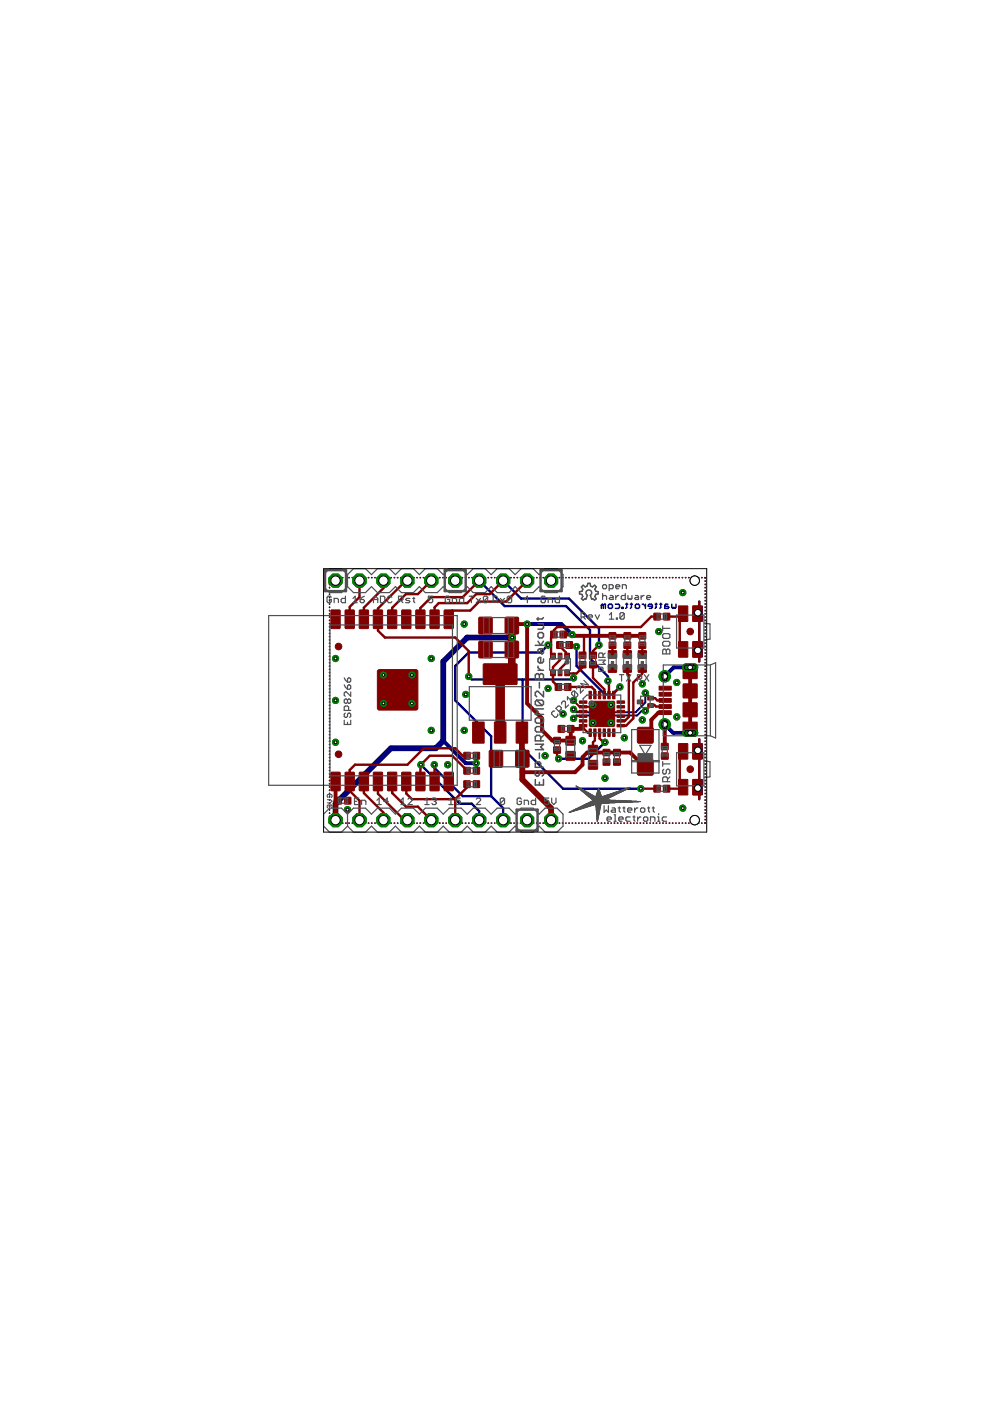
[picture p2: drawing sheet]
<svg xmlns="http://www.w3.org/2000/svg" width="210mm" height="297mm" viewBox="0 0 210 297" stroke-linecap="round" stroke-linejoin="round" font-family="sans-serif">
<g fill="none" stroke="#000080" stroke-width=".32">
<path d="M69.9 123.2v.1M69.9 123.9v.1M69.9 124.5v.1M69.9 125.2v.1M69.9 125.9v.1M69.9 126.6v.1M69.9 127.3v.1M69.9 128v.1M69.9 128.7v.1M69.9 129.4v.1M69.9 130.1v.1M69.9 130.8v.1"/>
<path d="M69.9 131.5v.1M69.9 132.2h.1M69.9 132.9h.1M69.9 133.6h.1M69.9 134.3h.1M69.9 134.9v.1M69.9 135.6v.1M69.9 136.3v.1M69.9 137v.1M69.9 137.7v.1M69.9 138.4v.1M69.9 139.1v.1"/>
<path d="M69.9 139.8v.1M70 122.5l-.1 .1M70.5 122.5h.1M71.2 122.5h.1M71.9 122.5h.1M72.6 122.5h.1M73.3 122.5h.1M74 122.5h.1M74.7 122.5h.1M75.4 122.5h.1M76.1 122.5h.1M76.7 122.5h.1"/>
<path d="M77.4 122.5h.1M78.1 122.5h.1M78.8 122.5h.1M79.5 122.5h.1M80.2 122.5h.1M80.9 122.5h.1M81.5 122.5h.1M82.2 122.5h.1M82.9 122.5h.1M83.6 122.5h.1M84.3 122.5h.1M85 122.5h.1"/>
<path d="M85.6 122.5h.1M86.3 122.5h.1M87 122.5h.1M87.7 122.5h.1M88.4 122.5h.1M89.1 122.5h.1M89.8 122.5h.1M90.4 122.5h.1M91.1 122.5h.1M91.8 122.5h.1M92.5 122.5h.1M93.2 122.5h.1"/>
<path d="M93.9 122.5h.1M94.6 122.5h.1M95.2 122.5h.1M95.9 122.5h.1M96.6 122.5h.1M97.3 122.5h.1M98 122.5h.1M98.7 122.5h.1M99.4 122.5h.1M100.1 122.5h.1M100.7 122.5h.1M101.4 122.5h.1"/>
<path d="M102.1 122.5h.1M102.8 122.5h.1M103.5 122.5h.1M104.2 122.5h.1M104.9 122.5h.1M105.5 122.5h.1M106.2 122.5h.1M106.9 122.5h.1M107.6 122.5h.1M108.3 122.5h.1M109 122.5h.1M109.7 122.5h.1"/>
<path d="M110.3 122.5h.1M111 122.5h.1M111.7 122.5h.1M112.4 122.5h.1M113.1 122.5h.1M113.8 122.5h.1M114.5 122.5h.1M115.1 122.5h.1M115.8 122.5h.1M116.5 122.5h.1M117.2 122.5h.1M117.9 122.5h.1"/>
<path d="M118.6 122.5h.1M119.3 122.5h.1M120 122.5h.1M120.6 122.5h.1M121.3 122.5h.1M122 122.5h.1M122.7 122.5h.1M123.4 122.5h.1M124.1 122.5h.1M124.8 122.5h.1M125.4 122.5h.1M126.1 122.5h.1"/>
<path d="M126.8 122.5h.1M127.5 122.5h.1M127.9 128.3l.5-.2v.9M127.9 128.3v.7M127.9 128.3l-.2-.2-.2 .2v.7M128.2 122.5h.1M128.9 122.5h.1M129.2 128.1h.4l.3 .2v.5l-.3 .2h-.4l-.2-.2v-.5zM129.6 122.5h.1M130.2 122.5h.1M130.5 128.1h.6l.3 .2v.5l-.3 .2h-.6M130.9 122.5h.1"/>
<path d="M131.6 122.5h.1M131.9 128.8h.2v.2h-.2zM132.3 122.5h.1M132.7 128.1h.4M132.9 127.9v.9l-.2 .2M133 122.5h.1M133.6 128.1h.5M133.7 122.5h.1M133.9 127.9v.9l-.3 .2M134.3 122.5h.1M134.7 128.3l.2-.2h.5l.2 .2v.5l-.2 .2h-.5l-.2-.2zM135 122.5h.1"/>
<path d="M135.7 122.5h.1M136.2 128.1h.2l.4 .4M136.4 122.5h.1M136.8 128.1v.9M137.1 122.5h.1M137.8 122.5h.1M138.3 128.5h-.8l.2-.4h.4l.2 .2v.5l-.2 .2h-.4M138.5 122.5h.1M138.9 128.1h.4M139.1 127.9v.9l-.2 .2M139.1 122.5h.1M139.8 122.5h.1"/>
<path d="M139.9 128.1h.4M140.1 127.9v.9l-.2 .2M140.5 122.5h.1M141.2 122.5h.1M141.6 128.1h-.4l-.3 .2v.7h.7l.2-.2-.2-.3h-.7M141.9 122.5h.1M142.4 128.1v.7l.3 .2 .2-.2 .2 .2 .2-.2v-.7M142.6 122.5h.1M143.3 122.5h.1M144 122.5h.1M144.7 122.5h.1M145.3 122.5h.1"/>
<path d="M146 122.5h.1M146.7 122.5h.1M147.4 122.5h.1M148.1 122.5h.1M148.8 122.5h.1M149.4 122.5l.1 .1M149.5 123.2v.1M149.5 123.9v.1M149.5 124.5v.1M149.5 125.2v.1M149.5 125.9v.1M149.5 126.6v.1"/>
<path d="M149.5 127.3v.1M149.5 128v.1M149.5 128.7v.1M149.5 129.4v.1M149.5 130.1v.1M149.5 130.8v.1M149.5 131.5v.1M149.5 132.2h.1M149.5 132.9h.1M149.5 133.6h.1M149.5 134.3h.1M149.5 134.9v.1"/>
<path d="M149.5 135.6v.1M149.5 136.3v.1M149.5 137v.1M149.5 137.7v.1M149.5 138.4v.1M149.5 139.1v.1M149.5 139.8v.1M69.9 140.5v.1M69.9 141.2v.1M69.9 141.9v.1M69.9 142.6h.1M69.9 143.3h.1"/>
<path d="M69.9 144h.1M69.9 144.7h.1M69.9 145.3v.1M69.9 146v.1M69.9 146.7v.1M69.9 147.4v.1M69.9 148.1v.1M69.9 148.8v.1M69.9 149.5v.1M69.9 150.2v.1M69.9 150.9v.1M69.9 151.6v.1"/>
<path d="M69.9 152.3v.1M69.9 153h.1M69.9 153.6v.1M69.9 154.3v.1M69.9 155v.1M69.9 155.7v.1M69.9 156.4v.1M69.9 157.1v.1M69.9 157.8v.1M69.9 158.5v.1M69.9 159.2v.1M69.9 159.9v.1"/>
<path d="M149.5 140.5v.1M149.5 141.2v.1M149.5 141.9v.1M149.5 142.6h.1M149.5 143.3h.1M149.5 144h.1M149.5 144.7h.1M149.5 145.3v.1M149.5 146v.1M149.5 146.7v.1M149.5 147.4v.1M149.5 148.1v.1"/>
<path d="M149.5 148.8v.1M149.5 149.5v.1M149.5 150.2v.1M149.5 150.9v.1M149.5 151.6v.1M149.5 152.3v.1M149.5 153h.1M149.5 153.6v.1M149.5 154.3v.1M149.5 155v.1M149.5 155.7v.1M149.5 156.4v.1"/>
<path d="M149.5 157.1v.1M149.5 157.8v.1M149.5 158.5v.1M149.5 159.2v.1M149.5 159.9v.1M69.9 174.4l.1 .1M69.9 160.6v.1M69.9 161.3v.1M69.9 162v.1M69.9 162.7v.1M69.9 163.3v.1M69.9 164v.1"/>
<path d="M69.9 164.7v.1M69.9 165.4v.1M69.9 166.1v.1M69.9 166.8v.1M69.9 167.5v.1M69.9 168.2v.1M69.9 168.9v.1M69.9 169.6v.1M69.9 170.3v.1M69.9 171h.1M69.9 171.7h.1M69.9 172.4h.1"/>
<path d="M69.9 173.1h.1M69.9 173.7v.1M70.5 174.5h.1M71.2 174.5h.1M71.9 174.5h.1M72.6 174.5h.1M73.3 174.5h.1M74 174.5h.1M74.7 174.5h.1M75.4 174.5h.1M76.1 174.5h.1M76.7 174.5h.1"/>
<path d="M77.4 174.5h.1M78.1 174.5h.1M78.8 174.5h.1M79.5 174.5h.1M80.2 174.5h.1M80.9 174.5h.1M81.5 174.5h.1M82.2 174.5h.1M82.9 174.5h.1M83.6 174.5h.1M84.3 174.5h.1M85 174.5h.1"/>
<path d="M85.6 174.5h.1M86.3 174.5h.1M87 174.5h.1M87.7 174.5h.1M88.4 174.5h.1M89.1 174.5h.1M89.8 174.5h.1M90.4 174.5h.1M91.1 174.5h.1M91.8 174.5h.1M92.5 174.5h.1M93.2 174.5h.1"/>
<path d="M93.9 174.5h.1M94.6 174.5h.1M95.2 174.5h.1M95.9 174.5h.1M96.6 174.5h.1M97.3 174.5h.1M98 174.5h.1M98.7 174.5h.1M99.4 174.5h.1M100.1 174.5h.1M100.7 174.5h.1M101.4 174.5h.1"/>
<path d="M102.1 174.5h.1M102.8 174.5h.1M103.5 174.5h.1M104.2 174.5h.1M104.9 174.5h.1M105.5 174.5h.1M106.2 174.5h.1M106.9 174.5h.1M107.6 174.5h.1M108.3 174.5h.1M109 174.5h.1M109.7 174.5h.1"/>
<path d="M110.3 174.5h.1M111 174.5h.1M111.7 174.5h.1M112.4 174.5h.1M113.1 174.5h.1M113.8 174.5h.1M114.5 174.5h.1M115.1 174.5h.1M115.8 174.5h.1M116.5 174.5h.1M117.2 174.5h.1M117.9 174.5h.1"/>
<path d="M118.6 174.5h.1M119.3 174.5h.1M120 174.5h.1M120.6 174.5h.1M121.3 174.5h.1M122 174.5h.1M122.7 174.5h.1M123.4 174.5h.1M124.1 174.5h.1M124.8 174.5h.1M125.4 174.5h.1M126.1 174.5h.1"/>
<path d="M126.8 174.5h.1M127.5 174.5h.1M128.2 174.5h.1M128.9 174.5h.1M129.6 174.5h.1M130.2 174.5h.1M130.9 174.5h.1M131.6 174.5h.1M132.3 174.5h.1M133 174.5h.1M133.7 174.5h.1M134.3 174.5h.1"/>
<path d="M135 174.5h.1M135.7 174.5h.1M136.4 174.5h.1M137.1 174.5h.1M137.8 174.5h.1M138.5 174.5h.1M139.1 174.5h.1M139.8 174.5h.1M140.5 174.5h.1M141.2 174.5h.1M141.9 174.5h.1M142.6 174.5h.1"/>
<path d="M143.3 174.5h.1M144 174.5h.1M144.7 174.5h.1M145.3 174.5h.1M146 174.5h.1M146.7 174.5h.1M147.4 174.5h.1M148.1 174.5h.1M148.8 174.5h.1M149.5 160.6v.1M149.5 161.3v.1M149.5 162v.1"/>
<path d="M149.5 162.7v.1M149.5 163.3v.1M149.5 164v.1M149.5 164.7v.1M149.5 165.4v.1M149.5 166.1v.1M149.5 166.8v.1M149.5 167.5v.1M149.5 168.2v.1M149.5 168.9v.1M149.5 169.6v.1M149.5 170.3v.1"/>
<path d="M149.5 171h.1M149.5 171.7h.1M149.5 172.4h.1M149.5 173.1h.1M149.5 173.7v.1M149.5 174.4l-.1 .1"/>
</g>
<g fill="#000080" stroke="#000080" stroke-width=".21">
<path d="M147 157.7h1.9v3.2h-1.9z"/>
<path d="M147 165.3h1.9v3.2h-1.9z"/>
<path d="M147 128.5h1.9v3.2h-1.9z"/>
<path d="M147 136.1h1.9v3.2h-1.9z"/>
</g>
<path d="M101.6 123.1l5.4 5.4h13l5.1 5.1v6l3.8 3.8v1M106.7 123.1l3.8 3.8h10.1l6.4 6.4v3.5M116.2 136.8l-1.6 1.5h-15.2l-2.9 2.9v7.3l7.6 7.6v12.7M122.2 137.1v4.1l6.1 6h1.6l1.5-1.6M148.3 127.6v12.7M99.4 143.4l.6 .7h21.3l.3-.4M110.8 144.1v14.5l8.6 8.6h16.5M128.3 157.4l-3.5 3.5h-6.4M148.3 156.7v12.7M89.2 162.1l8.3 8.3h2.5l1.6 1.6v1.9M92.1 162.1v.7l6 6h6M104.1 168.8l2.6 2.5v2.6" fill="none" stroke="#000080" stroke-width=".51"/>
<path d="M108.6 135.2h-9.5l-5.1 5.1v16.8l-1.6 1.5h-9.5l-11.8 11.8v3.5" fill="none" stroke="#000080" stroke-width="1.2"/>
<path d="M111.8 132.3h7.3l2.2 2.2M94 157.1l4.7 4.7h2.3M140.9 153.6l1.8 1.8h3.6M146.3 141.5h-3.5l-1.9 1.9" fill="none" stroke="#000080" stroke-width=".83"/>
<path d="M136.8 146.9v2l-2 2.1h-12.6l-.6-.6M136.8 150.7h-.7l-1 1h-12.9l-.6 .6" fill="none" stroke="#000080" stroke-width=".42"/>
<circle cx="140.9" cy="143.4" r="1.21" fill="#008000" stroke="#008000" stroke-width=".21"/>
<circle cx="140.9" cy="143.4" r=".59" fill="#fff" stroke="#000" stroke-width=".21"/>
<path d="M145.5 141.5h1.7" fill="none" stroke="#008000" stroke-width="1.7"/>
<circle cx="146.3" cy="141.5" r=".51" fill="#fff" stroke="#000" stroke-width=".21"/>
<path d="M145.5 155.4h1.7" fill="none" stroke="#008000" stroke-width="1.7"/>
<circle cx="146.3" cy="155.4" r=".51" fill="#fff" stroke="#000" stroke-width=".21"/>
<circle cx="140.9" cy="153.6" r="1.21" fill="#008000" stroke="#008000" stroke-width=".21"/>
<circle cx="140.9" cy="153.6" r=".59" fill="#fff" stroke="#000" stroke-width=".21"/>
<circle cx="71.1" cy="123.1" r="1.51" fill="#008000" stroke="#008000" stroke-width=".21"/>
<circle cx="71.1" cy="123.1" r=".99" fill="#fff" stroke="#000" stroke-width=".21"/>
<circle cx="76.2" cy="123.1" r="1.51" fill="#008000" stroke="#008000" stroke-width=".21"/>
<circle cx="76.2" cy="123.1" r=".99" fill="#fff" stroke="#000" stroke-width=".21"/>
<circle cx="81.3" cy="123.1" r="1.51" fill="#008000" stroke="#008000" stroke-width=".21"/>
<circle cx="81.3" cy="123.1" r=".99" fill="#fff" stroke="#000" stroke-width=".21"/>
<circle cx="86.4" cy="123.1" r="1.51" fill="#008000" stroke="#008000" stroke-width=".21"/>
<circle cx="86.4" cy="123.1" r=".99" fill="#fff" stroke="#000" stroke-width=".21"/>
<circle cx="91.4" cy="123.1" r="1.51" fill="#008000" stroke="#008000" stroke-width=".21"/>
<circle cx="91.4" cy="123.1" r=".99" fill="#fff" stroke="#000" stroke-width=".21"/>
<circle cx="96.5" cy="123.1" r="1.51" fill="#008000" stroke="#008000" stroke-width=".21"/>
<circle cx="96.5" cy="123.1" r=".99" fill="#fff" stroke="#000" stroke-width=".21"/>
<circle cx="101.6" cy="123.1" r="1.51" fill="#008000" stroke="#008000" stroke-width=".21"/>
<circle cx="101.6" cy="123.1" r=".99" fill="#fff" stroke="#000" stroke-width=".21"/>
<circle cx="106.7" cy="123.1" r="1.51" fill="#008000" stroke="#008000" stroke-width=".21"/>
<circle cx="106.7" cy="123.1" r=".99" fill="#fff" stroke="#000" stroke-width=".21"/>
<circle cx="111.8" cy="123.1" r="1.51" fill="#008000" stroke="#008000" stroke-width=".21"/>
<circle cx="111.8" cy="123.1" r=".99" fill="#fff" stroke="#000" stroke-width=".21"/>
<circle cx="116.8" cy="123.1" r="1.51" fill="#008000" stroke="#008000" stroke-width=".21"/>
<circle cx="116.8" cy="123.1" r=".99" fill="#fff" stroke="#000" stroke-width=".21"/>
<circle cx="71.1" cy="173.9" r="1.51" fill="#008000" stroke="#008000" stroke-width=".21"/>
<circle cx="71.1" cy="173.9" r=".99" fill="#fff" stroke="#000" stroke-width=".21"/>
<circle cx="76.2" cy="173.9" r="1.51" fill="#008000" stroke="#008000" stroke-width=".21"/>
<circle cx="76.2" cy="173.9" r=".99" fill="#fff" stroke="#000" stroke-width=".21"/>
<circle cx="81.3" cy="173.9" r="1.51" fill="#008000" stroke="#008000" stroke-width=".21"/>
<circle cx="81.3" cy="173.9" r=".99" fill="#fff" stroke="#000" stroke-width=".21"/>
<circle cx="86.4" cy="173.9" r="1.51" fill="#008000" stroke="#008000" stroke-width=".21"/>
<circle cx="86.4" cy="173.9" r=".99" fill="#fff" stroke="#000" stroke-width=".21"/>
<circle cx="91.4" cy="173.9" r="1.51" fill="#008000" stroke="#008000" stroke-width=".21"/>
<circle cx="91.4" cy="173.9" r=".99" fill="#fff" stroke="#000" stroke-width=".21"/>
<circle cx="96.5" cy="173.9" r="1.51" fill="#008000" stroke="#008000" stroke-width=".21"/>
<circle cx="96.5" cy="173.9" r=".99" fill="#fff" stroke="#000" stroke-width=".21"/>
<circle cx="101.6" cy="173.9" r="1.51" fill="#008000" stroke="#008000" stroke-width=".21"/>
<circle cx="101.6" cy="173.9" r=".99" fill="#fff" stroke="#000" stroke-width=".21"/>
<circle cx="106.7" cy="173.9" r="1.51" fill="#008000" stroke="#008000" stroke-width=".21"/>
<circle cx="106.7" cy="173.9" r=".99" fill="#fff" stroke="#000" stroke-width=".21"/>
<circle cx="111.8" cy="173.9" r="1.51" fill="#008000" stroke="#008000" stroke-width=".21"/>
<circle cx="111.8" cy="173.9" r=".99" fill="#fff" stroke="#000" stroke-width=".21"/>
<circle cx="116.8" cy="173.9" r="1.51" fill="#008000" stroke="#008000" stroke-width=".21"/>
<circle cx="116.8" cy="173.9" r=".99" fill="#fff" stroke="#000" stroke-width=".21"/>
<circle cx="123.5" cy="157.1" r=".66" fill="#008000" stroke="#008000" stroke-width=".21"/>
<circle cx="123.5" cy="157.1" r=".3" fill="#fff" stroke="#000" stroke-width=".21"/>
<circle cx="129.5" cy="153.3" r=".66" fill="#008000" stroke="#008000" stroke-width=".21"/>
<circle cx="129.5" cy="153.3" r=".3" fill="#fff" stroke="#000" stroke-width=".21"/>
<circle cx="125.7" cy="153.3" r=".66" fill="#008000" stroke="#008000" stroke-width=".21"/>
<circle cx="125.7" cy="153.3" r=".3" fill="#fff" stroke="#000" stroke-width=".21"/>
<circle cx="129.5" cy="149.5" r=".66" fill="#008000" stroke="#008000" stroke-width=".21"/>
<circle cx="129.5" cy="149.5" r=".3" fill="#fff" stroke="#000" stroke-width=".21"/>
<circle cx="125.7" cy="149.5" r=".66" fill="#008000" stroke="#008000" stroke-width=".21"/>
<circle cx="125.7" cy="149.5" r=".3" fill="#fff" stroke="#000" stroke-width=".21"/>
<circle cx="121.6" cy="148.5" r=".66" fill="#008000" stroke="#008000" stroke-width=".21"/>
<circle cx="121.6" cy="148.5" r=".3" fill="#fff" stroke="#000" stroke-width=".21"/>
<circle cx="136.2" cy="152.6" r=".66" fill="#008000" stroke="#008000" stroke-width=".21"/>
<circle cx="136.2" cy="152.6" r=".3" fill="#fff" stroke="#000" stroke-width=".21"/>
<circle cx="136.2" cy="145" r=".66" fill="#008000" stroke="#008000" stroke-width=".21"/>
<circle cx="136.2" cy="145" r=".3" fill="#fff" stroke="#000" stroke-width=".21"/>
<circle cx="71.1" cy="139.6" r=".66" fill="#008000" stroke="#008000" stroke-width=".21"/>
<circle cx="71.1" cy="139.6" r=".3" fill="#fff" stroke="#000" stroke-width=".21"/>
<circle cx="71.1" cy="157.4" r=".66" fill="#008000" stroke="#008000" stroke-width=".21"/>
<circle cx="71.1" cy="157.4" r=".3" fill="#fff" stroke="#000" stroke-width=".21"/>
<circle cx="71.1" cy="148.5" r=".66" fill="#008000" stroke="#008000" stroke-width=".21"/>
<circle cx="71.1" cy="148.5" r=".3" fill="#fff" stroke="#000" stroke-width=".21"/>
<circle cx="143.5" cy="144.7" r=".66" fill="#008000" stroke="#008000" stroke-width=".21"/>
<circle cx="143.5" cy="144.7" r=".3" fill="#fff" stroke="#000" stroke-width=".21"/>
<circle cx="143.5" cy="152" r=".66" fill="#008000" stroke="#008000" stroke-width=".21"/>
<circle cx="143.5" cy="152" r=".3" fill="#fff" stroke="#000" stroke-width=".21"/>
<circle cx="139.7" cy="133.9" r=".66" fill="#008000" stroke="#008000" stroke-width=".21"/>
<circle cx="139.7" cy="133.9" r=".3" fill="#fff" stroke="#000" stroke-width=".21"/>
<circle cx="119.4" cy="151.4" r=".66" fill="#008000" stroke="#008000" stroke-width=".21"/>
<circle cx="119.4" cy="151.4" r=".3" fill="#fff" stroke="#000" stroke-width=".21"/>
<circle cx="81.3" cy="149.1" r=".66" fill="#008000" stroke="#008000" stroke-width=".21"/>
<circle cx="81.3" cy="149.1" r=".3" fill="#fff" stroke="#000" stroke-width=".21"/>
<circle cx="87.3" cy="149.1" r=".66" fill="#008000" stroke="#008000" stroke-width=".21"/>
<circle cx="87.3" cy="149.1" r=".3" fill="#fff" stroke="#000" stroke-width=".21"/>
<circle cx="81.3" cy="143.1" r=".66" fill="#008000" stroke="#008000" stroke-width=".21"/>
<circle cx="81.3" cy="143.1" r=".3" fill="#fff" stroke="#000" stroke-width=".21"/>
<circle cx="87.3" cy="143.1" r=".66" fill="#008000" stroke="#008000" stroke-width=".21"/>
<circle cx="87.3" cy="143.1" r=".3" fill="#fff" stroke="#000" stroke-width=".21"/>
<circle cx="98.4" cy="154.9" r=".66" fill="#008000" stroke="#008000" stroke-width=".21"/>
<circle cx="98.4" cy="154.9" r=".3" fill="#fff" stroke="#000" stroke-width=".21"/>
<circle cx="98.7" cy="147.2" r=".66" fill="#008000" stroke="#008000" stroke-width=".21"/>
<circle cx="98.7" cy="147.2" r=".3" fill="#fff" stroke="#000" stroke-width=".21"/>
<circle cx="128.3" cy="165" r=".66" fill="#008000" stroke="#008000" stroke-width=".21"/>
<circle cx="128.3" cy="165" r=".3" fill="#fff" stroke="#000" stroke-width=".21"/>
<circle cx="144.8" cy="125.6" r=".66" fill="#008000" stroke="#008000" stroke-width=".21"/>
<circle cx="144.8" cy="125.6" r=".3" fill="#fff" stroke="#000" stroke-width=".21"/>
<circle cx="116.2" cy="146" r=".66" fill="#008000" stroke="#008000" stroke-width=".21"/>
<circle cx="116.2" cy="146" r=".3" fill="#fff" stroke="#000" stroke-width=".21"/>
<circle cx="73.7" cy="171.7" r=".66" fill="#008000" stroke="#008000" stroke-width=".21"/>
<circle cx="73.7" cy="171.7" r=".3" fill="#fff" stroke="#000" stroke-width=".21"/>
<circle cx="94.9" cy="162.1" r=".66" fill="#008000" stroke="#008000" stroke-width=".21"/>
<circle cx="94.9" cy="162.1" r=".3" fill="#fff" stroke="#000" stroke-width=".21"/>
<circle cx="91.4" cy="139.6" r=".66" fill="#008000" stroke="#008000" stroke-width=".21"/>
<circle cx="91.4" cy="139.6" r=".3" fill="#fff" stroke="#000" stroke-width=".21"/>
<circle cx="91.4" cy="154.9" r=".66" fill="#008000" stroke="#008000" stroke-width=".21"/>
<circle cx="91.4" cy="154.9" r=".3" fill="#fff" stroke="#000" stroke-width=".21"/>
<circle cx="98.4" cy="132.3" r=".66" fill="#008000" stroke="#008000" stroke-width=".21"/>
<circle cx="98.4" cy="132.3" r=".3" fill="#fff" stroke="#000" stroke-width=".21"/>
<circle cx="115.6" cy="160.2" r=".66" fill="#008000" stroke="#008000" stroke-width=".21"/>
<circle cx="115.6" cy="160.2" r=".3" fill="#fff" stroke="#000" stroke-width=".21"/>
<circle cx="144.8" cy="171.3" r=".66" fill="#008000" stroke="#008000" stroke-width=".21"/>
<circle cx="144.8" cy="171.3" r=".3" fill="#fff" stroke="#000" stroke-width=".21"/>
<circle cx="132.4" cy="156.4" r=".66" fill="#008000" stroke="#008000" stroke-width=".21"/>
<circle cx="132.4" cy="156.4" r=".3" fill="#fff" stroke="#000" stroke-width=".21"/>
<circle cx="108.6" cy="135.2" r=".66" fill="#008000" stroke="#008000" stroke-width=".21"/>
<circle cx="108.6" cy="135.2" r=".3" fill="#fff" stroke="#000" stroke-width=".21"/>
<circle cx="121.3" cy="134.5" r=".66" fill="#008000" stroke="#008000" stroke-width=".21"/>
<circle cx="121.3" cy="134.5" r=".3" fill="#fff" stroke="#000" stroke-width=".21"/>
<circle cx="111.8" cy="132.3" r=".66" fill="#008000" stroke="#008000" stroke-width=".21"/>
<circle cx="111.8" cy="132.3" r=".3" fill="#fff" stroke="#000" stroke-width=".21"/>
<circle cx="101" cy="161.8" r=".66" fill="#008000" stroke="#008000" stroke-width=".21"/>
<circle cx="101" cy="161.8" r=".3" fill="#fff" stroke="#000" stroke-width=".21"/>
<circle cx="121.6" cy="150.4" r=".66" fill="#008000" stroke="#008000" stroke-width=".21"/>
<circle cx="121.6" cy="150.4" r=".3" fill="#fff" stroke="#000" stroke-width=".21"/>
<circle cx="136.8" cy="146.9" r=".66" fill="#008000" stroke="#008000" stroke-width=".21"/>
<circle cx="136.8" cy="146.9" r=".3" fill="#fff" stroke="#000" stroke-width=".21"/>
<circle cx="121.6" cy="152.3" r=".66" fill="#008000" stroke="#008000" stroke-width=".21"/>
<circle cx="121.6" cy="152.3" r=".3" fill="#fff" stroke="#000" stroke-width=".21"/>
<circle cx="136.8" cy="150.7" r=".66" fill="#008000" stroke="#008000" stroke-width=".21"/>
<circle cx="136.8" cy="150.7" r=".3" fill="#fff" stroke="#000" stroke-width=".21"/>
<circle cx="118.4" cy="160.9" r=".66" fill="#008000" stroke="#008000" stroke-width=".21"/>
<circle cx="118.4" cy="160.9" r=".3" fill="#fff" stroke="#000" stroke-width=".21"/>
<circle cx="128.3" cy="157.4" r=".66" fill="#008000" stroke="#008000" stroke-width=".21"/>
<circle cx="128.3" cy="157.4" r=".3" fill="#fff" stroke="#000" stroke-width=".21"/>
<circle cx="121.6" cy="143.7" r=".66" fill="#008000" stroke="#008000" stroke-width=".21"/>
<circle cx="121.6" cy="143.7" r=".3" fill="#fff" stroke="#000" stroke-width=".21"/>
<circle cx="135.9" cy="167.2" r=".66" fill="#008000" stroke="#008000" stroke-width=".21"/>
<circle cx="135.9" cy="167.2" r=".3" fill="#fff" stroke="#000" stroke-width=".21"/>
<circle cx="99.4" cy="143.4" r=".66" fill="#008000" stroke="#008000" stroke-width=".21"/>
<circle cx="99.4" cy="143.4" r=".3" fill="#fff" stroke="#000" stroke-width=".21"/>
<circle cx="128.9" cy="144.4" r=".66" fill="#008000" stroke="#008000" stroke-width=".21"/>
<circle cx="128.9" cy="144.4" r=".3" fill="#fff" stroke="#000" stroke-width=".21"/>
<circle cx="127" cy="136.8" r=".66" fill="#008000" stroke="#008000" stroke-width=".21"/>
<circle cx="127" cy="136.8" r=".3" fill="#fff" stroke="#000" stroke-width=".21"/>
<circle cx="92.1" cy="162.1" r=".66" fill="#008000" stroke="#008000" stroke-width=".21"/>
<circle cx="92.1" cy="162.1" r=".3" fill="#fff" stroke="#000" stroke-width=".21"/>
<circle cx="116.2" cy="136.8" r=".66" fill="#008000" stroke="#008000" stroke-width=".21"/>
<circle cx="116.2" cy="136.8" r=".3" fill="#fff" stroke="#000" stroke-width=".21"/>
<circle cx="89.2" cy="162.1" r=".66" fill="#008000" stroke="#008000" stroke-width=".21"/>
<circle cx="89.2" cy="162.1" r=".3" fill="#fff" stroke="#000" stroke-width=".21"/>
<circle cx="131.4" cy="145.6" r=".66" fill="#008000" stroke="#008000" stroke-width=".21"/>
<circle cx="131.4" cy="145.6" r=".3" fill="#fff" stroke="#000" stroke-width=".21"/>
<circle cx="122.2" cy="137.1" r=".66" fill="#008000" stroke="#008000" stroke-width=".21"/>
<circle cx="122.2" cy="137.1" r=".3" fill="#fff" stroke="#000" stroke-width=".21"/>
<g fill="#800000" stroke="#800000" stroke-width=".21">
<path d="M139.8 150.7h2.5v.7l-2.5 .1z" fill-rule="evenodd"/>
<path d="M139.8 149.4h2.5v.8h-2.5z" fill-rule="evenodd"/>
<path d="M139.8 148.1h2.5v.8h-2.5z" fill-rule="evenodd"/>
<path d="M139.8 146.8h2.5v.8h-2.5z" fill-rule="evenodd"/>
<path d="M139.8 145.5h2.5v.8h-2.5z" fill-rule="evenodd"/>
<path d="M144.9 145h2.9v3h-2.9z" fill-rule="evenodd"/>
<path d="M144.9 149h2.9v3h-2.9z" fill-rule="evenodd"/>
<path d="M144.9 141.7h2.9v2.2h-2.9z" fill-rule="evenodd"/>
<path d="M144.9 153.1h2.9v2.2h-2.9z" fill-rule="evenodd"/>
<path d="M130.1 160.9h1.4v1.3h-1.4z" fill-rule="evenodd"/>
<path d="M130.1 158.9h1.4v1.3h-1.4z" fill-rule="evenodd"/>
<path d="M140.2 157.6h1.5v1.3h-1.5z" fill-rule="evenodd"/>
<path d="M140.2 159.6h1.5v1.4h-1.5z" fill-rule="evenodd"/>
<path d="M135.3 141h1.7v1.5h-1.7z" fill-rule="evenodd"/>
<path d="M135.3 138h1.7v1.5h-1.7z" fill-rule="evenodd"/>
<path d="M132.2 141h1.7v1.5h-1.7z" fill-rule="evenodd"/>
<path d="M132.2 138h1.7v1.5h-1.7z" fill-rule="evenodd"/>
<path d="M122.8 148.6h1.6v.5h-1.5z" fill-rule="evenodd"/>
<path d="M122.8 149.6h1.6v.5h-1.5z" fill-rule="evenodd"/>
<path d="M122.8 150.6h1.6v.5h-1.5z" fill-rule="evenodd"/>
<path d="M122.8 151.6h1.6v.5h-1.5z" fill-rule="evenodd"/>
<path d="M122.8 152.6h1.6v.4l-1.5 .1z" fill-rule="evenodd"/>
<path d="M122.8 153.6h1.6v.5h-1.5z" fill-rule="evenodd"/>
<path d="M124.9 154.6h.5l-.1 1.5h-.4z" fill-rule="evenodd"/>
<path d="M125.9 154.6h.5l-.1 1.5h-.4z" fill-rule="evenodd"/>
<path d="M126.9 154.6h.5l-.1 1.5h-.4z" fill-rule="evenodd"/>
<path d="M127.9 154.6h.5l-.1 1.5h-.4z" fill-rule="evenodd"/>
<path d="M128.9 154.6h.5l-.1 1.5h-.4z" fill-rule="evenodd"/>
<path d="M129.9 154.6h.5l-.1 1.5h-.4z" fill-rule="evenodd"/>
<path d="M130.8 153.6h1.6v.5h-1.5z" fill-rule="evenodd"/>
<path d="M130.8 152.6h1.6v.4l-1.5 .1z" fill-rule="evenodd"/>
<path d="M130.8 151.6h1.6v.5h-1.5z" fill-rule="evenodd"/>
<path d="M130.8 150.6h1.6v.5h-1.5z" fill-rule="evenodd"/>
<path d="M130.8 149.6h1.6v.5h-1.5z" fill-rule="evenodd"/>
<path d="M130.8 148.6h1.6v.5h-1.5z" fill-rule="evenodd"/>
<path d="M129.9 146.6h.5l-.1 1.6-.4-.1z" fill-rule="evenodd"/>
<path d="M128.9 146.6h.5l-.1 1.6-.4-.1z" fill-rule="evenodd"/>
<path d="M127.9 146.6h.5l-.1 1.6-.4-.1z" fill-rule="evenodd"/>
<path d="M126.9 146.6h.5l-.1 1.6-.4-.1z" fill-rule="evenodd"/>
<path d="M125.9 146.6h.5l-.1 1.6-.4-.1z" fill-rule="evenodd"/>
<path d="M124.9 146.6h.5l-.1 1.6-.4-.1z" fill-rule="evenodd"/>
<path d="M125 148.8l.2-.1h5l.1 .2v5l-.2 .2-5-.1-.2-.2z" fill-rule="evenodd"/>
<path d="M117.4 156.4h1.4v1.3h-1.4z" fill-rule="evenodd"/>
<path d="M117.4 158.4h1.4v1.3h-1.4z" fill-rule="evenodd"/>
<path d="M127.9 160.9h1.4v1.3h-1.4z" fill-rule="evenodd"/>
<path d="M127.9 158.9h1.4v1.3h-1.4z" fill-rule="evenodd"/>
<path d="M124.8 161.3h1.9v1.8h-1.9z" fill-rule="evenodd"/>
<path d="M124.8 158.1h1.9v1.8h-1.9z" fill-rule="evenodd"/>
<path d="M118.4 153.8h1.3v1.4h-1.3z" fill-rule="evenodd"/>
<path d="M120.4 153.8h1.3v1.4h-1.3z" fill-rule="evenodd"/>
<path d="M120 159.4h1.9v1.7h-1.9z" fill-rule="evenodd"/>
<path d="M120 156.2h1.9v1.8h-1.9z" fill-rule="evenodd"/>
<path d="M135.5 134.2h1.4v1.3h-1.4z" fill-rule="evenodd"/>
<path d="M135.5 136.1h1.4v1.4h-1.4z" fill-rule="evenodd"/>
<path d="M132.3 134.2h1.4v1.3h-1.4z" fill-rule="evenodd"/>
<path d="M132.3 136.1h1.4v1.4h-1.4z" fill-rule="evenodd"/>
<path d="M119.8 138.5h.9v1.2h-.9z" fill-rule="evenodd"/>
<path d="M118.4 138.5h.7v1.2h-.7z" fill-rule="evenodd"/>
<path d="M116.7 138.5h1v1.2h-1z" fill-rule="evenodd"/>
<path d="M116.7 142.1h1v1.2h-1z" fill-rule="evenodd"/>
<path d="M118.4 142.1h.7v1.2h-.7z" fill-rule="evenodd"/>
<path d="M119.8 142.1h.9v1.2h-.9z" fill-rule="evenodd"/>
<path d="M137.3 149.2h1.2v.8h-1.2z" fill-rule="evenodd"/>
<path d="M137.3 147.6h1.2v.8h-1.2z" fill-rule="evenodd"/>
<path d="M135.1 148.4h1.2v.8h-1.2z" fill-rule="evenodd"/>
<path d="M100.2 153.1h2.4v4.4h-2.4z" fill-rule="evenodd"/>
<path d="M104.9 153.1h2.3v4.4h-2.3z" fill-rule="evenodd"/>
<path d="M109.5 153.1h2.4v4.4h-2.4z" fill-rule="evenodd"/>
<path d="M102.5 140.8h7.1v4.3h-7.1z" fill-rule="evenodd"/>
<path d="M146.9 157.7h1.9v3.2h-1.9z" fill-rule="evenodd"/>
<path d="M146.9 165.3h1.9v3.2h-1.9z" fill-rule="evenodd"/>
<path d="M143.9 157.7h1.9v3.2h-1.9z" fill-rule="evenodd"/>
<path d="M143.9 165.3h1.9v3.2h-1.9z" fill-rule="evenodd"/>
<path d="M146.9 128.5h1.9v3.2h-1.9z" fill-rule="evenodd"/>
<path d="M146.9 136.1h1.9v3.2h-1.9z" fill-rule="evenodd"/>
<path d="M143.9 128.5h1.9v3.2h-1.9z" fill-rule="evenodd"/>
<path d="M143.9 136.1h1.9v3.2h-1.9z" fill-rule="evenodd"/>
<path d="M73.1 169.1h1.3v1.4h-1.3z" fill-rule="evenodd"/>
<path d="M71.1 169.1h1.3v1.4h-1.3z" fill-rule="evenodd"/>
<path d="M138.7 166.5h1.3v1.4h-1.3z" fill-rule="evenodd"/>
<path d="M140.7 166.5h1.3v1.4h-1.3z" fill-rule="evenodd"/>
<path d="M138.7 130h1.3v1.4h-1.3z" fill-rule="evenodd"/>
<path d="M140.7 130h1.3v1.4h-1.3z" fill-rule="evenodd"/>
<path d="M125 140.3h1.4v1.3h-1.4z" fill-rule="evenodd"/>
<path d="M125 138.3h1.4v1.3h-1.4z" fill-rule="evenodd"/>
<path d="M135.2 161.2l.3-.2h2.8l.2 .3v2.9l-.3 .2-2.9-.1-.2-.3z" fill-rule="evenodd"/>
<path d="M135.2 154.4l.3-.2h2.8l.2 .3v2.9l-.3 .2-2.9-.1-.2-.3z" fill-rule="evenodd"/>
<path d="M103.8 159.2l.2-.1h2.3l.3 .1v3.2l-.1 .2-2.5 .1-.2-.2z" fill-rule="evenodd"/>
<path d="M109.4 159.1h2.5l.2 .1 .1 3.2-.2 .2-2.4 .1-.3-.2v-3.1z" fill-rule="evenodd"/>
<path d="M101.5 136.1l.3-.2h2.3l.2 .2 .1 3.1-.2 .3h-2.4l-.3-.1z" fill-rule="evenodd"/>
<path d="M107.1 136.1l.3-.2h2.3l.2 .2 .1 3.1-.2 .3h-2.4l-.3-.1z" fill-rule="evenodd"/>
<path d="M101.6 130.9l2.5-.1 .2 .2 .1 3.1-.2 .3h-2.4l-.3-.1v-3.2z" fill-rule="evenodd"/>
<path d="M107.2 130.9l2.5-.1 .2 .2 .1 3.1-.2 .3h-2.4l-.3-.1v-3.2z" fill-rule="evenodd"/>
<path d="M129 141h1.7v1.5h-1.7z" fill-rule="evenodd"/>
<path d="M129 138h1.7v1.5h-1.7z" fill-rule="evenodd"/>
<path d="M129.2 134.2h1.4v1.3h-1.4z" fill-rule="evenodd"/>
<path d="M129.2 136.1h1.4v1.4h-1.4z" fill-rule="evenodd"/>
<path d="M122.8 140.3h1.4v1.3h-1.4z" fill-rule="evenodd"/>
<path d="M122.8 138.3h1.4v1.3h-1.4z" fill-rule="evenodd"/>
<path d="M116.8 133.8h1.3v1.4h-1.3z" fill-rule="evenodd"/>
<path d="M118.8 133.8h1.3v1.4h-1.3z" fill-rule="evenodd"/>
<path d="M98.4 159.5h1.3v1.4h-1.3z" fill-rule="evenodd"/>
<path d="M100.3 159.5h1.4v1.4h-1.4z" fill-rule="evenodd"/>
<path d="M70.2 163.8h1.9v3.8h-1.9z" fill-rule="evenodd"/>
<path d="M73.2 163.8h1.9v3.8h-1.9z" fill-rule="evenodd"/>
<path d="M76.2 163.8h1.9v3.8h-1.9z" fill-rule="evenodd"/>
<path d="M79.2 163.8h1.9v3.8h-1.9z" fill-rule="evenodd"/>
<path d="M82.2 163.8h1.9v3.8h-1.9z" fill-rule="evenodd"/>
<path d="M85.2 163.8h1.9v3.8h-1.9z" fill-rule="evenodd"/>
<path d="M88.2 163.8h1.9v3.8h-1.9z" fill-rule="evenodd"/>
<path d="M91.2 163.8h1.9v3.8h-1.9z" fill-rule="evenodd"/>
<path d="M94.2 163.8h1.9v3.8h-1.9z" fill-rule="evenodd"/>
<path d="M94.2 129.4h1.9v3.8h-1.9z" fill-rule="evenodd"/>
<path d="M91.2 129.4h1.9v3.8h-1.9z" fill-rule="evenodd"/>
<path d="M88.2 129.4h1.9v3.8h-1.9z" fill-rule="evenodd"/>
<path d="M85.2 129.4h1.9v3.8h-1.9z" fill-rule="evenodd"/>
<path d="M82.2 129.4h1.9v3.8h-1.9z" fill-rule="evenodd"/>
<path d="M79.2 129.4h1.9v3.8h-1.9z" fill-rule="evenodd"/>
<path d="M76.2 129.4h1.9v3.8h-1.9z" fill-rule="evenodd"/>
<path d="M73.2 129.4h1.9v3.8h-1.9z" fill-rule="evenodd"/>
<path d="M70.2 129.4h1.9v3.8h-1.9z" fill-rule="evenodd"/>
<path d="M80.1 142.2l.3-.2h8l.2 .4-.1 7.9-.3 .3-8-.1-.2-.4z" fill-rule="evenodd"/>
<path d="M100.3 165.6h1.4v1.4h-1.4z" fill-rule="evenodd"/>
<path d="M98.4 165.6h1.3v1.4h-1.3z" fill-rule="evenodd"/>
<path d="M98.4 162.7h1.3v1.4h-1.3z" fill-rule="evenodd"/>
<path d="M100.3 162.7h1.4v1.4h-1.4z" fill-rule="evenodd"/>
<path d="M120 136.1h1.3v1.4h-1.3z" fill-rule="evenodd"/>
<path d="M118 136.1h1.4v1.4h-1.4z" fill-rule="evenodd"/>
<path d="M119.7 144.9h1.3v1.4h-1.3z" fill-rule="evenodd"/>
<path d="M117.7 144.9h1.3v1.4h-1.3z" fill-rule="evenodd"/>
<circle cx="71.8" cy="137.1" r=".7"/>
<circle cx="71.8" cy="159.9" r=".7"/>
<circle cx="146.3" cy="133.9" r=".7"/>
<circle cx="146.3" cy="163.1" r=".7"/>
</g>
<g fill="none" stroke="#800000" stroke-width=".32">
<path d="M69.9 123.2v.1M69.9 123.9v.1M69.9 124.5v.1M69.9 125.2v.1M69.9 125.9v.1M69.9 126.6v.1M69.9 127.3v.1M69.9 128v.1M69.9 128.7v.1M69.9 129.4v.1M69.9 130.1v.1M69.9 130.8v.1"/>
<path d="M69.9 131.5v.1M69.9 132.2h.1M69.9 132.9h.1M69.9 133.6h.1M69.9 134.3h.1M69.9 134.9v.1M69.9 135.6v.1M69.9 136.3v.1M69.9 137v.1M69.9 137.7v.1M69.9 138.4v.1M69.9 139.1v.1"/>
<path d="M69.9 139.8v.1M70 122.5l-.1 .1M70.5 122.5h.1M71.2 122.5h.1M71.9 122.5h.1M72.6 122.5h.1M73.3 122.5h.1M74 122.5h.1M74.7 122.5h.1M75.4 122.5h.1M76.1 122.5h.1M76.7 122.5h.1"/>
<path d="M77.4 122.5h.1M78.1 122.5h.1M78.8 122.5h.1M79.5 122.5h.1M80.2 122.5h.1M80.9 122.5h.1M81.5 122.5h.1M82.2 122.5h.1M82.9 122.5h.1M83.6 122.5h.1M84.3 122.5h.1M85 122.5h.1"/>
<path d="M85.6 122.5h.1M86.3 122.5h.1M87 122.5h.1M87.7 122.5h.1M88.4 122.5h.1M89.1 122.5h.1M89.8 122.5h.1M90.4 122.5h.1M91.1 122.5h.1M91.8 122.5h.1M92.5 122.5h.1M93.2 122.5h.1"/>
<path d="M93.9 122.5h.1M94.6 122.5h.1M95.2 122.5h.1M95.9 122.5h.1M96.6 122.5h.1M97.3 122.5h.1M98 122.5h.1M98.7 122.5h.1M99.4 122.5h.1M100.1 122.5h.1M100.7 122.5h.1M101.4 122.5h.1"/>
<path d="M102.1 122.5h.1M102.8 122.5h.1M103.5 122.5h.1M104.2 122.5h.1M104.9 122.5h.1M105.5 122.5h.1M106.2 122.5h.1M106.9 122.5h.1M107.6 122.5h.1M108.3 122.5h.1M109 122.5h.1M109.7 122.5h.1"/>
<path d="M110.3 122.5h.1M111 122.5h.1M111.7 122.5h.1M112.4 122.5h.1M113.1 122.5h.1M113.8 122.5h.1M114.5 122.5h.1M115.1 122.5h.1M115.8 122.5h.1M116.5 122.5h.1M117.2 122.5h.1M117.9 122.5h.1"/>
<path d="M118.6 122.5h.1M119.3 122.5h.1M120 122.5h.1M120.6 122.5h.1M121.3 122.5h.1M122 122.5h.1M122.7 122.5h.1M123.4 122.5h.1M124.1 122.5h.1M124.8 122.5h.1M125.4 122.5h.1M126.1 122.5h.1"/>
<path d="M126.8 122.5h.1M127.5 122.5h.1M128.2 122.5h.1M128.9 122.5h.1M129.6 122.5h.1M130.2 122.5h.1M130.9 122.5h.1M131.6 122.5h.1M132.3 122.5h.1M133 122.5h.1M133.7 122.5h.1M134.3 122.5h.1"/>
<path d="M135 122.5h.1M135.7 122.5h.1M136.4 122.5h.1M137.1 122.5h.1M137.8 122.5h.1M138.5 122.5h.1M139.1 122.5h.1M139.8 122.5h.1M140.5 122.5h.1M141.2 122.5h.1M141.9 122.5h.1M142.6 122.5h.1"/>
<path d="M143.3 122.5h.1M144 122.5h.1M144.7 122.5h.1M145.3 122.5h.1M146 122.5h.1M146.7 122.5h.1M147.4 122.5h.1M148.1 122.5h.1M148.8 122.5h.1M149.4 122.5l.1 .1M149.5 123.2v.1M149.5 123.9v.1"/>
<path d="M149.5 124.5v.1M149.5 125.2v.1M149.5 125.9v.1M149.5 126.6v.1M149.5 127.3v.1M149.5 128v.1M149.5 128.7v.1M149.5 129.4v.1M149.5 130.1v.1M149.5 130.8v.1M149.5 131.5v.1M149.5 132.2h.1"/>
<path d="M149.5 132.9h.1M149.5 133.6h.1M149.5 134.3h.1M149.5 134.9v.1M149.5 135.6v.1M149.5 136.3v.1M149.5 137v.1M149.5 137.7v.1M149.5 138.4v.1M149.5 139.1v.1M149.5 139.8v.1M69.9 140.5v.1"/>
<path d="M69.9 141.2v.1M69.9 141.9v.1M69.9 142.6h.1M69.9 143.3h.1M69.9 144h.1M69.9 144.7h.1M69.9 145.3v.1M69.9 146v.1M69.9 146.7v.1M69.9 147.4v.1M69.9 148.1v.1M69.9 148.8v.1"/>
<path d="M69.9 149.5v.1M69.9 150.2v.1M69.9 150.9v.1M69.9 151.6v.1M69.9 152.3v.1M69.9 153h.1M69.9 153.6v.1M69.9 154.3v.1M69.9 155v.1M69.9 155.7v.1M69.9 156.4v.1M69.9 157.1v.1"/>
<path d="M69.9 157.8v.1M69.9 158.5v.1M69.9 159.2v.1M69.9 159.9v.1M138.1 149.5l-.2 .1M149.5 140.5v.1M149.5 141.2v.1M149.5 141.9v.1M149.5 142.6h.1M149.5 143.3h.1M149.5 144h.1M149.5 144.7h.1"/>
<path d="M149.5 145.3v.1M149.5 146v.1M149.5 146.7v.1M149.5 147.4v.1M149.5 148.1v.1M149.5 148.8v.1M149.5 149.5v.1M149.5 150.2v.1M149.5 150.9v.1M149.5 151.6v.1M149.5 152.3v.1M149.5 153h.1"/>
<path d="M149.5 153.6v.1M149.5 154.3v.1M149.5 155v.1M149.5 155.7v.1M149.5 156.4v.1M149.5 157.1v.1M149.5 157.8v.1M149.5 158.5v.1M149.5 159.2v.1M149.5 159.9v.1M69.9 174.4l.1 .1M69.9 160.6v.1"/>
<path d="M69.9 161.3v.1M69.9 162v.1M69.9 162.7v.1M69.9 163.3v.1M69.9 164v.1M69.9 164.7v.1M69.9 165.4v.1M69.9 166.1v.1M69.9 166.8v.1M69.9 167.5v.1M69.9 168.2v.1M69.9 168.9v.1"/>
<path d="M69.9 169.6v.1M69.9 170.3v.1M69.9 171h.1M69.9 171.7h.1M69.9 172.4h.1M69.9 173.1h.1M69.9 173.7v.1M70.5 174.5h.1M71.2 174.5h.1M71.9 174.5h.1M72.6 174.5h.1M73.3 174.5h.1"/>
<path d="M74 174.5h.1M74.7 174.5h.1M75.4 174.5h.1M76.1 174.5h.1M76.7 174.5h.1M77.4 174.5h.1M78.1 174.5h.1M78.8 174.5h.1M79.5 174.5h.1M80.2 174.5h.1M80.9 174.5h.1M81.5 174.5h.1"/>
<path d="M82.2 174.5h.1M82.9 174.5h.1M83.6 174.5h.1M84.3 174.5h.1M85 174.5h.1M85.6 174.5h.1M86.3 174.5h.1M87 174.5h.1M87.7 174.5h.1M88.4 174.5h.1M89.1 174.5h.1M89.8 174.5h.1"/>
<path d="M90.4 174.5h.1M91.1 174.5h.1M91.8 174.5h.1M92.5 174.5h.1M93.2 174.5h.1M93.9 174.5h.1M94.6 174.5h.1M95.2 174.5h.1M95.9 174.5h.1M96.6 174.5h.1M97.3 174.5h.1M98 174.5h.1"/>
<path d="M98.7 174.5h.1M99.4 174.5h.1M100.1 174.5h.1M100.7 174.5h.1M101.4 174.5h.1M102.1 174.5h.1M102.8 174.5h.1M103.5 174.5h.1M104.2 174.5h.1M104.9 174.5h.1M105.5 174.5h.1M106.2 174.5h.1"/>
<path d="M106.9 174.5h.1M107.6 174.5h.1M108.3 174.5h.1M109 174.5h.1M109.7 174.5h.1M110.3 174.5h.1M111 174.5h.1M111.7 174.5h.1M112.4 174.5h.1M113.1 174.5h.1M113.8 174.5h.1M114.5 174.5h.1"/>
<path d="M115.1 174.5h.1M115.8 174.5h.1M116.5 174.5h.1M117.2 174.5h.1M117.9 174.5h.1M118.6 174.5h.1M119.3 174.5h.1M120 174.5h.1M120.6 174.5h.1M121.3 174.5h.1M122 174.5h.1M122.7 174.5h.1"/>
<path d="M123.4 174.5h.1M124.1 174.5h.1M124.8 174.5h.1M125.4 174.5h.1M126.1 174.5h.1M126.8 174.5h.1M127.5 174.5h.1M128.2 174.5h.1M128.9 174.5h.1M129.6 174.5h.1M130.2 174.5h.1M130.9 174.5h.1"/>
<path d="M131.6 174.5h.1M132.3 174.5h.1M133 174.5h.1M133.7 174.5h.1M134.3 174.5h.1M135 174.5h.1M135.7 174.5h.1M136.4 174.5h.1M137.1 174.5h.1M137.8 174.5h.1M138.5 174.5h.1M139.1 174.5h.1"/>
<path d="M139.8 174.5h.1M140.5 174.5h.1M141.2 174.5h.1M141.9 174.5h.1M142.6 174.5h.1M143.3 174.5h.1M144 174.5h.1M144.7 174.5h.1M145.3 174.5h.1M146 174.5h.1M146.7 174.5h.1M147.4 174.5h.1"/>
<path d="M148.1 174.5h.1M148.8 174.5h.1M149.5 160.6v.1M149.5 161.3v.1M149.5 162v.1M149.5 162.7v.1M149.5 163.3v.1M149.5 164v.1M149.5 164.7v.1M149.5 165.4v.1M149.5 166.1v.1M149.5 166.8v.1"/>
<path d="M149.5 167.5v.1M149.5 168.2v.1M149.5 168.9v.1M149.5 169.6v.1M149.5 170.3v.1M149.5 171h.1M149.5 171.7h.1M149.5 172.4h.1M149.5 173.1h.1M149.5 173.7v.1M149.5 174.4l-.1 .1"/>
</g>
<path d="M120.9 157h.1M121.6 150.4l.4 .5h1.6M122.2 149.1l.7 .8h3.2l1.5 1.5M123.6 152.8v1.1M123.6 151.8h-1.6l-.4 .5M136.8 146.9l1.1 1.1M137.9 149.6h.1M137.9 149.6l-1.1 1.1" fill="none" stroke="#800000" stroke-width=".42"/>
<g fill="none" stroke="#800000" stroke-width=".51">
<path d="M76.2 123.1v3.5l-2.1 2.1v2.6M81.3 123.1v1.6l-4.1 4.1v2.5M86.4 123.1h-.3l-6 5.9v4.7l1.5 1.5h14.9l2.9 2.8v5.4M91.4 123.1l-2.8 2.9h-2.5l-3 2.9v2.4M101.6 123.1l-3.5 3.5h-6.7l-2.3 2.3v2.4M106.7 123.1l-2.9 2.9h-2.8l-1.9 1.9h-6.1l-.9 .9v2.5M108.3 132.3l.2 .3M111.8 123.1l-4.5 4.5h-5.7l-1.9 1.9h-3.8l-.8 .7v1.1M116.2 136.8h.6M117.2 139.1h.1M118.7 136.8v.2l1.3 1.3v.6l.2 .2M118.7 139.1v.8l-1.5 1.5v3.1l1.2 1.1"/>
<path d="M120.2 139.1v1.2l-1.5 1.5v.9M120.3 139l-.1 .1M120.7 136.8h1.2l.3 .3M123.8 134.8v3.9l-.3 .2M127 136.8l-1.3 1.2v.9M129.9 136.8v1.9M133 136.8v1.9M136.2 136.8v1.9M139.3 130.7h-1.2l-2.2 2.2h-17.8l-.7 .7v.9l-.6 .6v3.6l.4 .4M141.3 130.7l2.8 .1M144.1 130.8v6l.7 .7v.2M144.8 130.1l-.7 .7"/>
<path d="M147.8 137.7h.5M148.3 127.6v12.7M118.1 159v1.5l.3 .4M120.4 145.6h5l.7 .8v1M121.6 142.8v.9M123.2 153.9h.4v.4l1.1 1h.4M123.5 140.9v.6l-1.3 1.3h-1.8M123.6 154.2l-.3 .3M125.7 140.9v2.8l2.4 2.4v1.3M126.1 155.3v1.7l-.4 .4v1.6M127.1 155.3v1.3l.9 .8h.3M128.9 144.4l.2 .2v2.8"/>
<path d="M131.4 145.6l-1.3 1.4v.4M133 141.8v1l.3 .3v8.9l-.8 .8h-.9M136.2 141.8v1l-1.9 1.9v7.6l-1.6 1.6h-1.1M137.9 148h1l.5 .5h1.6M138.1 149.5h.6l.4 .3h1.9M144.8 159.3l-.7 .7v5.9l.7 .8v.2l-.3 .3h-3.2M148.3 156.7v12.7M77.2 165.7v2.4l4.1 4.2v1.6M80.1 165.7v2.6l5.6 5.6h.7M83.1 165.7v2.4l3 2.9h2.5l2.8 2.9M86.1 165.7v2.6l1.2 1.1h9.2M92.1 162.1v3.6"/>
<path d="M96.5 169.4v4.5M99 163.4l-3.1-3.2h-4.8l-2 2v3.5M99 160.2h-.9l-1.6-1.6h-6.6l-3.5 3.5h-11.1l-1.2 1.2v4.4l2.1 2.1v4.1M99 166.3v.6l-2.5 2.5M101 160.2v3.2M135.9 167.2h3.4M136.7 162.7h.1M147.8 166.9h.5M148.3 166.9h.1"/>
</g>
<g fill="none" stroke="#800000" stroke-width=".83">
<path d="M108.3 132.3h3.5v16.8l3.1 3.2v2.6l2.2 2.1h3.8M119.4 134.5h1.9l.3 .3h14.6M120.2 142.7l.2 .1M123.3 154.5h-2.3v2.5M125.7 159v.6M140.9 153.6h.1M140.9 153.6v4.7M141 151.1h-1.4l-1.5 1.5v2l-1.3 1.3M146.3 141.5v13.9M71.1 165.7l.1 8.2M71.1 169.8h.6M101 161.8h.1"/>
<path d="M136.7 162.7l-3.1-3.1h-9.1l-1 .9v1.6l-1.6 1.6h-11.2"/>
</g>
<path d="M108.5 135.2h.1M108.5 142.2l-.6 .6h-1.7l-.2 .1M110.7 155.3v10l6.1 6v2.6" fill="none" stroke="#800000" stroke-width="1.2"/>
<path d="M106 142.9v12.4" fill="none" stroke="#800000" stroke-width="2"/>
<path d="M108.5 132.6v9.6" fill="none" stroke="#800000" stroke-width="1.6"/>
<path d="M137.9 149.6h.1" fill="none" stroke="#800000" stroke-width=".34"/>
<circle cx="140.9" cy="143.4" r="1.21" fill="#008000" stroke="#008000" stroke-width=".21"/>
<circle cx="140.9" cy="143.4" r=".59" fill="#fff" stroke="#000" stroke-width=".21"/>
<path d="M145.5 141.5h1.7" fill="none" stroke="#008000" stroke-width="1.7"/>
<circle cx="146.3" cy="141.5" r=".51" fill="#fff" stroke="#000" stroke-width=".21"/>
<path d="M145.5 155.4h1.7" fill="none" stroke="#008000" stroke-width="1.7"/>
<circle cx="146.3" cy="155.4" r=".51" fill="#fff" stroke="#000" stroke-width=".21"/>
<circle cx="140.9" cy="153.6" r="1.21" fill="#008000" stroke="#008000" stroke-width=".21"/>
<circle cx="140.9" cy="153.6" r=".59" fill="#fff" stroke="#000" stroke-width=".21"/>
<circle cx="71.1" cy="123.1" r="1.51" fill="#008000" stroke="#008000" stroke-width=".21"/>
<circle cx="71.1" cy="123.1" r=".99" fill="#fff" stroke="#000" stroke-width=".21"/>
<circle cx="76.2" cy="123.1" r="1.51" fill="#008000" stroke="#008000" stroke-width=".21"/>
<circle cx="76.2" cy="123.1" r=".99" fill="#fff" stroke="#000" stroke-width=".21"/>
<circle cx="81.3" cy="123.1" r="1.51" fill="#008000" stroke="#008000" stroke-width=".21"/>
<circle cx="81.3" cy="123.1" r=".99" fill="#fff" stroke="#000" stroke-width=".21"/>
<circle cx="86.4" cy="123.1" r="1.51" fill="#008000" stroke="#008000" stroke-width=".21"/>
<circle cx="86.4" cy="123.1" r=".99" fill="#fff" stroke="#000" stroke-width=".21"/>
<circle cx="91.4" cy="123.1" r="1.51" fill="#008000" stroke="#008000" stroke-width=".21"/>
<circle cx="91.4" cy="123.1" r=".99" fill="#fff" stroke="#000" stroke-width=".21"/>
<circle cx="96.5" cy="123.1" r="1.51" fill="#008000" stroke="#008000" stroke-width=".21"/>
<circle cx="96.5" cy="123.1" r=".99" fill="#fff" stroke="#000" stroke-width=".21"/>
<circle cx="101.6" cy="123.1" r="1.51" fill="#008000" stroke="#008000" stroke-width=".21"/>
<circle cx="101.6" cy="123.1" r=".99" fill="#fff" stroke="#000" stroke-width=".21"/>
<circle cx="106.7" cy="123.1" r="1.51" fill="#008000" stroke="#008000" stroke-width=".21"/>
<circle cx="106.7" cy="123.1" r=".99" fill="#fff" stroke="#000" stroke-width=".21"/>
<circle cx="111.8" cy="123.1" r="1.51" fill="#008000" stroke="#008000" stroke-width=".21"/>
<circle cx="111.8" cy="123.1" r=".99" fill="#fff" stroke="#000" stroke-width=".21"/>
<circle cx="116.8" cy="123.1" r="1.51" fill="#008000" stroke="#008000" stroke-width=".21"/>
<circle cx="116.8" cy="123.1" r=".99" fill="#fff" stroke="#000" stroke-width=".21"/>
<circle cx="71.1" cy="173.9" r="1.51" fill="#008000" stroke="#008000" stroke-width=".21"/>
<circle cx="71.1" cy="173.9" r=".99" fill="#fff" stroke="#000" stroke-width=".21"/>
<circle cx="76.2" cy="173.9" r="1.51" fill="#008000" stroke="#008000" stroke-width=".21"/>
<circle cx="76.2" cy="173.9" r=".99" fill="#fff" stroke="#000" stroke-width=".21"/>
<circle cx="81.3" cy="173.9" r="1.51" fill="#008000" stroke="#008000" stroke-width=".21"/>
<circle cx="81.3" cy="173.9" r=".99" fill="#fff" stroke="#000" stroke-width=".21"/>
<circle cx="86.4" cy="173.9" r="1.51" fill="#008000" stroke="#008000" stroke-width=".21"/>
<circle cx="86.4" cy="173.9" r=".99" fill="#fff" stroke="#000" stroke-width=".21"/>
<circle cx="91.4" cy="173.9" r="1.51" fill="#008000" stroke="#008000" stroke-width=".21"/>
<circle cx="91.4" cy="173.9" r=".99" fill="#fff" stroke="#000" stroke-width=".21"/>
<circle cx="96.5" cy="173.9" r="1.51" fill="#008000" stroke="#008000" stroke-width=".21"/>
<circle cx="96.5" cy="173.9" r=".99" fill="#fff" stroke="#000" stroke-width=".21"/>
<circle cx="101.6" cy="173.9" r="1.51" fill="#008000" stroke="#008000" stroke-width=".21"/>
<circle cx="101.6" cy="173.9" r=".99" fill="#fff" stroke="#000" stroke-width=".21"/>
<circle cx="106.7" cy="173.9" r="1.51" fill="#008000" stroke="#008000" stroke-width=".21"/>
<circle cx="106.7" cy="173.9" r=".99" fill="#fff" stroke="#000" stroke-width=".21"/>
<circle cx="111.8" cy="173.9" r="1.51" fill="#008000" stroke="#008000" stroke-width=".21"/>
<circle cx="111.8" cy="173.9" r=".99" fill="#fff" stroke="#000" stroke-width=".21"/>
<circle cx="116.8" cy="173.9" r="1.51" fill="#008000" stroke="#008000" stroke-width=".21"/>
<circle cx="116.8" cy="173.9" r=".99" fill="#fff" stroke="#000" stroke-width=".21"/>
<circle cx="123.5" cy="157.1" r=".66" fill="#008000" stroke="#008000" stroke-width=".21"/>
<circle cx="123.5" cy="157.1" r=".3" fill="#fff" stroke="#000" stroke-width=".21"/>
<circle cx="129.5" cy="153.3" r=".66" fill="#008000" stroke="#008000" stroke-width=".21"/>
<circle cx="129.5" cy="153.3" r=".3" fill="#fff" stroke="#000" stroke-width=".21"/>
<circle cx="125.7" cy="153.3" r=".66" fill="#008000" stroke="#008000" stroke-width=".21"/>
<circle cx="125.7" cy="153.3" r=".3" fill="#fff" stroke="#000" stroke-width=".21"/>
<circle cx="129.5" cy="149.5" r=".66" fill="#008000" stroke="#008000" stroke-width=".21"/>
<circle cx="129.5" cy="149.5" r=".3" fill="#fff" stroke="#000" stroke-width=".21"/>
<circle cx="125.7" cy="149.5" r=".66" fill="#008000" stroke="#008000" stroke-width=".21"/>
<circle cx="125.7" cy="149.5" r=".3" fill="#fff" stroke="#000" stroke-width=".21"/>
<circle cx="121.6" cy="148.5" r=".66" fill="#008000" stroke="#008000" stroke-width=".21"/>
<circle cx="121.6" cy="148.5" r=".3" fill="#fff" stroke="#000" stroke-width=".21"/>
<circle cx="136.2" cy="152.6" r=".66" fill="#008000" stroke="#008000" stroke-width=".21"/>
<circle cx="136.2" cy="152.6" r=".3" fill="#fff" stroke="#000" stroke-width=".21"/>
<circle cx="136.2" cy="145" r=".66" fill="#008000" stroke="#008000" stroke-width=".21"/>
<circle cx="136.2" cy="145" r=".3" fill="#fff" stroke="#000" stroke-width=".21"/>
<circle cx="71.1" cy="139.6" r=".66" fill="#008000" stroke="#008000" stroke-width=".21"/>
<circle cx="71.1" cy="139.6" r=".3" fill="#fff" stroke="#000" stroke-width=".21"/>
<circle cx="71.1" cy="157.4" r=".66" fill="#008000" stroke="#008000" stroke-width=".21"/>
<circle cx="71.1" cy="157.4" r=".3" fill="#fff" stroke="#000" stroke-width=".21"/>
<circle cx="71.1" cy="148.5" r=".66" fill="#008000" stroke="#008000" stroke-width=".21"/>
<circle cx="71.1" cy="148.5" r=".3" fill="#fff" stroke="#000" stroke-width=".21"/>
<circle cx="143.5" cy="144.7" r=".66" fill="#008000" stroke="#008000" stroke-width=".21"/>
<circle cx="143.5" cy="144.7" r=".3" fill="#fff" stroke="#000" stroke-width=".21"/>
<circle cx="143.5" cy="152" r=".66" fill="#008000" stroke="#008000" stroke-width=".21"/>
<circle cx="143.5" cy="152" r=".3" fill="#fff" stroke="#000" stroke-width=".21"/>
<circle cx="139.7" cy="133.9" r=".66" fill="#008000" stroke="#008000" stroke-width=".21"/>
<circle cx="139.7" cy="133.9" r=".3" fill="#fff" stroke="#000" stroke-width=".21"/>
<circle cx="119.4" cy="151.4" r=".66" fill="#008000" stroke="#008000" stroke-width=".21"/>
<circle cx="119.4" cy="151.4" r=".3" fill="#fff" stroke="#000" stroke-width=".21"/>
<circle cx="81.3" cy="149.1" r=".66" fill="#008000" stroke="#008000" stroke-width=".21"/>
<circle cx="81.3" cy="149.1" r=".3" fill="#fff" stroke="#000" stroke-width=".21"/>
<circle cx="87.3" cy="149.1" r=".66" fill="#008000" stroke="#008000" stroke-width=".21"/>
<circle cx="87.3" cy="149.1" r=".3" fill="#fff" stroke="#000" stroke-width=".21"/>
<circle cx="81.3" cy="143.1" r=".66" fill="#008000" stroke="#008000" stroke-width=".21"/>
<circle cx="81.3" cy="143.1" r=".3" fill="#fff" stroke="#000" stroke-width=".21"/>
<circle cx="87.3" cy="143.1" r=".66" fill="#008000" stroke="#008000" stroke-width=".21"/>
<circle cx="87.3" cy="143.1" r=".3" fill="#fff" stroke="#000" stroke-width=".21"/>
<circle cx="98.4" cy="154.9" r=".66" fill="#008000" stroke="#008000" stroke-width=".21"/>
<circle cx="98.4" cy="154.9" r=".3" fill="#fff" stroke="#000" stroke-width=".21"/>
<circle cx="98.7" cy="147.2" r=".66" fill="#008000" stroke="#008000" stroke-width=".21"/>
<circle cx="98.7" cy="147.2" r=".3" fill="#fff" stroke="#000" stroke-width=".21"/>
<circle cx="128.3" cy="165" r=".66" fill="#008000" stroke="#008000" stroke-width=".21"/>
<circle cx="128.3" cy="165" r=".3" fill="#fff" stroke="#000" stroke-width=".21"/>
<circle cx="144.8" cy="125.6" r=".66" fill="#008000" stroke="#008000" stroke-width=".21"/>
<circle cx="144.8" cy="125.6" r=".3" fill="#fff" stroke="#000" stroke-width=".21"/>
<circle cx="116.2" cy="146" r=".66" fill="#008000" stroke="#008000" stroke-width=".21"/>
<circle cx="116.2" cy="146" r=".3" fill="#fff" stroke="#000" stroke-width=".21"/>
<circle cx="73.7" cy="171.7" r=".66" fill="#008000" stroke="#008000" stroke-width=".21"/>
<circle cx="73.7" cy="171.7" r=".3" fill="#fff" stroke="#000" stroke-width=".21"/>
<circle cx="94.9" cy="162.1" r=".66" fill="#008000" stroke="#008000" stroke-width=".21"/>
<circle cx="94.9" cy="162.1" r=".3" fill="#fff" stroke="#000" stroke-width=".21"/>
<circle cx="91.4" cy="139.6" r=".66" fill="#008000" stroke="#008000" stroke-width=".21"/>
<circle cx="91.4" cy="139.6" r=".3" fill="#fff" stroke="#000" stroke-width=".21"/>
<circle cx="91.4" cy="154.9" r=".66" fill="#008000" stroke="#008000" stroke-width=".21"/>
<circle cx="91.4" cy="154.9" r=".3" fill="#fff" stroke="#000" stroke-width=".21"/>
<circle cx="98.4" cy="132.3" r=".66" fill="#008000" stroke="#008000" stroke-width=".21"/>
<circle cx="98.4" cy="132.3" r=".3" fill="#fff" stroke="#000" stroke-width=".21"/>
<circle cx="115.6" cy="160.2" r=".66" fill="#008000" stroke="#008000" stroke-width=".21"/>
<circle cx="115.6" cy="160.2" r=".3" fill="#fff" stroke="#000" stroke-width=".21"/>
<circle cx="144.8" cy="171.3" r=".66" fill="#008000" stroke="#008000" stroke-width=".21"/>
<circle cx="144.8" cy="171.3" r=".3" fill="#fff" stroke="#000" stroke-width=".21"/>
<circle cx="132.4" cy="156.4" r=".66" fill="#008000" stroke="#008000" stroke-width=".21"/>
<circle cx="132.4" cy="156.4" r=".3" fill="#fff" stroke="#000" stroke-width=".21"/>
<circle cx="108.6" cy="135.2" r=".66" fill="#008000" stroke="#008000" stroke-width=".21"/>
<circle cx="108.6" cy="135.2" r=".3" fill="#fff" stroke="#000" stroke-width=".21"/>
<circle cx="121.3" cy="134.5" r=".66" fill="#008000" stroke="#008000" stroke-width=".21"/>
<circle cx="121.3" cy="134.5" r=".3" fill="#fff" stroke="#000" stroke-width=".21"/>
<circle cx="111.8" cy="132.3" r=".66" fill="#008000" stroke="#008000" stroke-width=".21"/>
<circle cx="111.8" cy="132.3" r=".3" fill="#fff" stroke="#000" stroke-width=".21"/>
<circle cx="101" cy="161.8" r=".66" fill="#008000" stroke="#008000" stroke-width=".21"/>
<circle cx="101" cy="161.8" r=".3" fill="#fff" stroke="#000" stroke-width=".21"/>
<circle cx="121.6" cy="150.4" r=".66" fill="#008000" stroke="#008000" stroke-width=".21"/>
<circle cx="121.6" cy="150.4" r=".3" fill="#fff" stroke="#000" stroke-width=".21"/>
<circle cx="136.8" cy="146.9" r=".66" fill="#008000" stroke="#008000" stroke-width=".21"/>
<circle cx="136.8" cy="146.9" r=".3" fill="#fff" stroke="#000" stroke-width=".21"/>
<circle cx="121.6" cy="152.3" r=".66" fill="#008000" stroke="#008000" stroke-width=".21"/>
<circle cx="121.6" cy="152.3" r=".3" fill="#fff" stroke="#000" stroke-width=".21"/>
<circle cx="136.8" cy="150.7" r=".66" fill="#008000" stroke="#008000" stroke-width=".21"/>
<circle cx="136.8" cy="150.7" r=".3" fill="#fff" stroke="#000" stroke-width=".21"/>
<circle cx="118.4" cy="160.9" r=".66" fill="#008000" stroke="#008000" stroke-width=".21"/>
<circle cx="118.4" cy="160.9" r=".3" fill="#fff" stroke="#000" stroke-width=".21"/>
<circle cx="128.3" cy="157.4" r=".66" fill="#008000" stroke="#008000" stroke-width=".21"/>
<circle cx="128.3" cy="157.4" r=".3" fill="#fff" stroke="#000" stroke-width=".21"/>
<circle cx="121.6" cy="143.7" r=".66" fill="#008000" stroke="#008000" stroke-width=".21"/>
<circle cx="121.6" cy="143.7" r=".3" fill="#fff" stroke="#000" stroke-width=".21"/>
<circle cx="135.9" cy="167.2" r=".66" fill="#008000" stroke="#008000" stroke-width=".21"/>
<circle cx="135.9" cy="167.2" r=".3" fill="#fff" stroke="#000" stroke-width=".21"/>
<circle cx="99.4" cy="143.4" r=".66" fill="#008000" stroke="#008000" stroke-width=".21"/>
<circle cx="99.4" cy="143.4" r=".3" fill="#fff" stroke="#000" stroke-width=".21"/>
<circle cx="128.9" cy="144.4" r=".66" fill="#008000" stroke="#008000" stroke-width=".21"/>
<circle cx="128.9" cy="144.4" r=".3" fill="#fff" stroke="#000" stroke-width=".21"/>
<circle cx="127" cy="136.8" r=".66" fill="#008000" stroke="#008000" stroke-width=".21"/>
<circle cx="127" cy="136.8" r=".3" fill="#fff" stroke="#000" stroke-width=".21"/>
<circle cx="92.1" cy="162.1" r=".66" fill="#008000" stroke="#008000" stroke-width=".21"/>
<circle cx="92.1" cy="162.1" r=".3" fill="#fff" stroke="#000" stroke-width=".21"/>
<circle cx="116.2" cy="136.8" r=".66" fill="#008000" stroke="#008000" stroke-width=".21"/>
<circle cx="116.2" cy="136.8" r=".3" fill="#fff" stroke="#000" stroke-width=".21"/>
<circle cx="89.2" cy="162.1" r=".66" fill="#008000" stroke="#008000" stroke-width=".21"/>
<circle cx="89.2" cy="162.1" r=".3" fill="#fff" stroke="#000" stroke-width=".21"/>
<circle cx="131.4" cy="145.6" r=".66" fill="#008000" stroke="#008000" stroke-width=".21"/>
<circle cx="131.4" cy="145.6" r=".3" fill="#fff" stroke="#000" stroke-width=".21"/>
<circle cx="122.2" cy="137.1" r=".66" fill="#008000" stroke="#008000" stroke-width=".21"/>
<circle cx="122.2" cy="137.1" r=".3" fill="#fff" stroke="#000" stroke-width=".21"/>
<g fill="none" stroke="#505050" stroke-width=".32">
<path d="M113.5 136.8h1.7M114.1 132.2h1.1v.9l-.3 .3h-.8M114.1 134.4l.3-.3h.5l.3 .3v.6l-.3 .3h-.5l-.3-.3zM114.1 130.9v.6M114.1 136l.5 .8 .6-.8M114.6 137.5v.9l.3 .3 .3-.3v-.9h-.8l-.3 .3v.6M115.2 139.7v.6l-.3 .2h-.5l-.3-.2v-.6l.3-.3h.2v1.1M115.2 130.9l-.3 .3h-1.1M123.3 124.4l.3-.3 .5 .3 .4-.2 .2-.5h.4l.1 .5 .4 .2 .5-.3 .3 .3-.3 .5 .2 .4 .5 .2v.4l-.5 .1-.2 .5 .3 .4-.3 .3-.4-.3-.2 .1-.3-.8a.61 .61 0 0 0 .1-.9 .61 .61 0 0 0-.9 0 .61 .61 0 0 0 .1 .9l-.3 .8-.2-.1-.4 .3-.3-.3 .3-.4-.2-.5-.5-.1v-.4l.5-.2 .2-.4zM113.5 143.1l.3-.3h.3l.3 .3 .2-.3h.3l.3 .3v.9h-1.7zM113.5 152.5l.3-.3h1.1l.3 .3v.5l-.3 .3h-1.1l-.3-.3zM113.5 157.8h1.7l-.6 .6 .6 .5h-1.7"/>
<path d="M113.8 148.4l-.3 .3v.6l.3 .3h1.1M113.8 154.1h1.1l.3 .2v.6l-.3 .3h-1.1l-.3-.3v-.6zM113.8 148.4h1.1l.3 .3v.6l-.3 .3M113.8 148.4l1.1 1.2M114.1 142.1h1.1M114.1 141.2v.3l.5 .6M114.4 143.1v.9M114.4 144.7v1.2M114.4 159.7v1.1M114.6 157.1v-.9l-.2-.3h-.6l-.3 .3v.9h1.7M115.2 146.6v1.1l-1.1-1.1h-.3l-.3 .3v.5l.3 .3M115.2 155.9l-.6 .6"/>
<path d="M115.2 150.3h-1.7l.6 .6-.6 .6h1.7M113.5 165.3v1.1h1.7v-1.1M113.8 163.4l-.3 .3v.6l.3 .2h.3l.3-.2v-.6l.2-.3h.3l.3 .3v.6l-.3 .2M114.4 165.8v.6M114.6 162.7v-.9l-.2-.3h-.6l-.3 .3v.9h1.7"/>
</g>
<g fill="none" stroke="#505050" stroke-width=".25">
<path d="M57 130.5h39.9v36h-39.9zM70 132.5h25.9v32h-25.9zM70.3 126.6l-.3-.2h-.4l-.3 .2v1l.3 .2h.4l.3-.2v-.5h-.5M70.8 127.8v-.9h.7l.3 .2v.7M73.2 126.4v1.4h-.6l-.3-.2v-.5l.3-.2h.6M73.7 121.8v2.6M73.7 121.8l-1.3-1.2h-2.5l-1.3 1.2v2.6l1.3 1.2h2.5l1.3-1.2M73.7 121.8l1.3-1.2h2.5l1.3 1.2 1.2-1.2h2.6l1.2 1.2 1.3-1.2h2.6l1.2 1.2 1.3-1.2h2.5l1.3 1.2 1.2-1.2h2.6l1.3 1.2 1.2-1.2h2.6l1.2 1.2 1.3-1.2h2.5l1.3 1.2 1.3-1.2h2.5l1.3 1.2 1.3-1.2h2.5l1.3 1.2v2.6l-1.3 1.2h-2.5l-1.3-1.2-1.3 1.2h-2.5l-1.3-1.2-1.3 1.2h-2.5l-1.3-1.2-1.2 1.2h-2.6l-1.2-1.2-1.3 1.2h-2.6l-1.2-1.2-1.3 1.2h-2.5l-1.3-1.2-1.2 1.2h-2.6l-1.3-1.2-1.2 1.2h-2.6l-1.2-1.2-1.3 1.2h-2.5l-1.3-1.2M74.8 126.9l.5-.5v1.4M74.8 127.8h1M76.3 127.1h.7l.3 .2v.3l-.3 .2h-.4l-.3-.2zM77.3 126.4l-1 .7"/>
<path d="M79.2 127.1h.9M79.2 127.8v-.9l.4-.5 .5 .5v.9M80.7 126.4h.7l.2 .2v1l-.2 .2h-.7zM83.1 126.6l-.3-.2h-.4l-.2 .2v1l.2 .2h.4l.3-.2M84.5 127.3h.7l.2-.2v-.5l-.2-.2h-.7v1.4M85 127.3l.4 .5M86.9 126.9h-.7l-.2 .2 .2 .2h.5l.2 .3-.2 .2h-.7M87.5 126.9h.4M87.7 126.6v1l.2 .2M91.7 126.4h-.9v.7l.5-.2h.2l.2 .2v.5l-.2 .2h-.4l-.3-.2M95.3 126.6l-.2-.2h-.5l-.2 .2v1l.2 .2h.5l.2-.2v-.5h-.4M95.9 127.8v-.9h.7l.2 .2v.7"/>
<path d="M98.3 126.4v1.4h-.7l-.2-.2v-.5l.2-.2h.7M99.5 126.4h.9M99.9 126.4v1.4M101 126.9l.9 .9M101.9 126.9l-.9 .9M102.5 130.9h6.4v3.4h-6.4zM102.5 136h6.4v3.4h-6.4zM103.4 126.6v1l-.2 .2h-.5l-.2-.2M103.4 126.6l-.2-.2h-.5l-.2 .2v1M103.4 126.6l-.9 1M103.7 130.9v3.4M103.7 136v3.4"/>
<path d="M104.6 127.3h.6l.3-.2v-.5l-.3-.2h-.6v1.4M105 127.3l.5 .5M106.1 126.9l.9 .9M107 126.9l-.9 .9M107.7 130.9v3.4M107.7 136v3.4M108.5 126.6v1l-.3 .2h-.4l-.3-.2M108.5 126.6l-.3-.2h-.4l-.3 .2v1M108.5 126.6l-1 1M112.1 127.1h-1l.7-.7v1.4M115.6 126.6l-.2-.2h-.4l-.3 .2v1l.3 .2h.4l.2-.2v-.5h-.4M116.2 127.8v-.9h.7l.2 .2v.7"/>
<path d="M116.5 139.7h4.4v2.4h-4.4zM117.4 134h2v1.1h-2zM117.8 134v1.1M118.6 126.4v1.4h-.7l-.2-.2v-.5l.2-.2h.7M118.7 136.2h2v1.1h-2zM119 134v1.1M119.1 136.2v1.1M120.3 136.2v1.1M123 138.9h1.1v2h-1.1zM123 139.3h1.1M123.2 130.8h.7l.2-.2v-.5l-.2-.2h-.7v1.4M123.7 130.8l.4 .5"/>
<path d="M124.7 130.8h.9v-.2l-.2-.2h-.5l-.2 .2v.4l.2 .3h.5M125.2 138.9h1.1v2h-1.1zM125.2 139.3h1.1M126.2 130.4l.5 .9 .4-.9M126.9 140h1.4l-.5 .4 .5 .5h-1.4M127.8 124.2l.2-.2h.4l.2 .2v.4l-.2 .2h-.4l-.2-.2zM127.8 126.5l.2-.2h.4l.2 .2v.6M127.8 125.8v1.3M127.8 139.4v-.7l-.2-.2h-.4l-.3 .2v.7h1.4M128.3 138.5l-.5 .4M129.2 124.8h.6l.2-.2v-.4l-.2-.2h-.6v1.2M129.2 131.3h.9"/>
<path d="M129.2 130.4l.4-.5v1.4M129.3 134.8h1.1v2h-1.1zM129.3 135.2h1.1M129.3 136.4h1.1M129.4 126.3h.4l.2 .2v.6h-.6l-.2-.2 .2-.2h.6M130.6 124.4h.8l-.2-.4h-.4l-.2 .2v.4l.2 .2h.4M130.6 126.3v.8M130.7 131h.2v.3h-.2zM131.2 126.3h-.2l-.4 .4M132 124.8v-.8h.6l.2 .2v.6M132.4 130.1l-.3-.2h-.4l-.3 .2v.9M132.4 130.1v.9l-.3 .3h-.4l-.3-.3"/>
<path d="M132.4 130.1l-1 .9M132.5 134.8h1.1v2h-1.1zM132.5 135.2h1.1M132.5 136.4h1.1M132.6 125.8v1.3h-.7l-.2-.2v-.4l.2-.2h.7M133.1 126.3v.6l.2 .2 .3-.2 .2 .2 .2-.2v-.6M134.7 126.3h.5l.2 .2v.6h-.7l-.2-.2 .2-.2h.7M135.6 134.8h1.1v2h-1.1zM135.6 135.2h1.1M135.6 136.4h1.1M135.9 126.3v.8M136.6 126.3h-.2l-.5 .4"/>
<path d="M137.1 126.7h.8l-.2-.4h-.4l-.2 .2v.4l.2 .2h.4M139.3 130.2h2v1.1h-2zM139.7 130.2v1.1M140.5 132.7v1M140.5 137.9l.3-.3h.2l.3 .3 .2-.3h.3l.2 .3v.7h-1.5zM140.5 133.2h1.5M140.8 134.3h1l.2 .3v.5l-.2 .3h-1l-.3-.3v-.5zM140.8 136h1l.2 .2v.5l-.2 .3h-1l-.3-.3v-.5zM140.9 130.2v1.1M141.3 137.9v.7M143.4 130.4h5.8v7h-5.8zM149.4 132.1l1.1 .2v3.2l-1.1 .2"/>
<path d="M73 152.7v.9h1.4v-.9M73 145.2l.7 .9M73 143.7l.7 .9M73.2 151.2l-.2 .2v.5l.4 .2 .3-.2v-.5l.4-.2 .3 .2v.5l-.3 .2M73.7 148.4l-.3-.2-.4 .2v.5l.2 .2 .5-.2M73.7 145.4l.2-.2 .5 .2v.5l-.3 .2h-.4zM73.7 148.4l.2-.2 .5 .2v.5l-.3 .2-.4-.2M73.7 148.4v.5M73.7 153.1v.5M73.9 150.6v-.7l-.2-.2h-.5l-.2 .2v.7h1.4M73.9 143.7l.5 .3v.4l-.3 .2h-.4v-.6zM74.4 146.7v.9l-1-.9-.4 .2v.5l.2 .2"/>
<path d="M99 159.7h2v1.1h-2zM99.4 159.7v1.1M99.5 145.6h13.1v7.1h-13.1zM100.6 159.7v1.1M104.8 159.2h6.3v3.4h-6.3zM106 159.2v3.4M110 159.2v3.4M117.6 157h1.1v2h-1.1zM117.6 157.4h1.1M117.6 158.6h1.1M117.6 150.8h-.3l-.3 .3v.3l.6 .7h.3l.4-.4v-.3M118.4 145.1h2v1.1h-2z"/>
<path d="M118.5 150.8l.5-.5v-.3l-.3-.3h-.4l-.4 .5 .9 1M118.8 145.1v1.1M119 154h2v1.1h-2zM119.1 149.3v-.3l.3-.3 .5 .1v1.3l.6-.6M119.4 154v1.1M120 145.1v1.1M120.1 156.8h1.8v3.6h-1.8zM120.1 159.7h1.8M120.1 157.6h1.8M120.3 148.4v-.7l1 1M120.6 154v1.1M121.6 148.4l-.7 .6"/>
<path d="M121.8 146.5h-.3l-.3 .4v.3l.6 .6M121.8 146.5l.7 .7v.3l-.3 .3h-.4M121.8 146.5v1.3M122.3 146.1v-.3l.3-.3 .5 .1v1.3l.6-.6M123 140.5h1.1M123.6 148.1l.8-.7h7.2v7.9h-8zM123.8 144.3l1 .9-1.7-.3 1 1M124.8 159.6h1.8M124.8 158.7h1.8v3.6h-1.8zM125.2 140.5h1.1M127.8 142.4v-.7l-.2-.2h-.4l-.3 .2v.7h1.4M128 159.6h1.1v2h-1.1z"/>
<path d="M128 160h1.1M130.3 159.6h1.1v2h-1.1zM130.3 160h1.1M131.3 143h.9M131.8 143v1.4M132.8 143l1 1.4M133.8 143l-1 1.4M133.9 154.7h5.8v9.2h-5.8zM135.1 144h.7l.3-.3v-.4l-.3-.3h-.7v1.4M135.6 144l.5 .4M135.6 158h2.4l-1.2 2zM135.8 147.6h2v2.4h-2z"/>
<path d="M136.6 143l1 1.4M137.6 143l-1 1.4M140.4 158.3h1.1v2h-1.1zM140.4 158.7h1.1M140.4 159.9h1.1M143.4 159.6h5.8v7h-5.8zM150.6 141h-10v15h10M150.6 141v15M150.6 141l1.1-.5v16l-1.1-.5M71.7 169.2h2v1.1h-2zM72.1 169.2v1.1M73.3 169.2v1.1"/>
<path d="M73.7 172.6l1.3-1.3h2.5l1.3 1.3 1.2-1.3h2.6l1.2 1.3 1.3-1.3h2.6l1.2 1.3 1.3-1.3h2.5l1.3 1.3 1.2-1.3h2.6l1.3 1.3 1.2-1.3h2.6l1.2 1.3 1.3-1.3h2.5l1.3 1.3 1.3-1.3h2.5l1.3 1.3 1.3-1.3h2.5l1.3 1.3v2.6l-1.3 1.2h-2.5l-1.3-1.2-1.3 1.2h-2.5l-1.3-1.2-1.3 1.2h-2.5l-1.3-1.2-1.2 1.2h-2.6l-1.2-1.2-1.3 1.2h-2.6l-1.2-1.2-1.3 1.2h-2.5l-1.3-1.2-1.2 1.2h-2.6l-1.3-1.2-1.2 1.2h-2.6l-1.2-1.2-1.3 1.2h-2.5l-1.3-1.2M73.7 172.6v2.6M73.7 172.6l-1.3-1.3h-2.5l-1.3 1.3v2.6l1.3 1.2h2.5l1.3-1.2M75.2 169.9h.4M76.1 169.2h-.9v1.4h.9M76.7 170.6v-.9h.6l.3 .2v.7M79.9 170.6h.9M79.9 169.7l.5-.5v1.4M82.3 169.9h-.9l.7-.7v1.4M85 169.7l.5-.5v1.4M85 170.6h.9M86.5 169.4l.2-.2h.5l.2 .2v.3l-.9 .9h.9"/>
<path d="M90.1 170.6h.9M90.1 169.7l.4-.5v1.4M91.6 169.4l.2-.2h.5l.2 .2-.2 .5M92 169.9h.3M92.3 169.9l.2 .2-.2 .5h-.5l-.2-.3M95.2 170.6h.9M95.2 169.7l.4-.5v1.4M97.6 169.2h-1v.7l.7-.2 .3 .2v.4l-.3 .3h-.4l-.3-.3M99 162.9h2v1.1h-2zM99 165.7h2v1.1h-2zM99.4 162.9v1.1M99.4 165.7v1.1"/>
<path d="M100.6 162.9v1.1M100.6 165.7v1.1M101 169.4l.2-.2h.5l.2 .2v.3l-.9 .9h.9M107 169.4l-.3-.2h-.4l-.2 .2v.9M107 169.4v.9l-.3 .3h-.4l-.2-.3M107 169.4l-.9 .9M110.6 169.4l-.3-.2h-.4l-.3 .2v.9l.3 .3h.4l.3-.3v-.4h-.5M111.1 170.6v-.9h.7l.3 .2v.7M113.6 169.2v1.4h-.7l-.3-.3v-.4l.3-.2h.7M116.4 169.2h-.9v.7l.4-.2h.3l.2 .2v.4l-.2 .3h-.5l-.2-.3M117 169.2v.9l.4 .5 .5-.5v-.9M124.8 161.6h1.8"/>
<path d="M128 161.2h1.1M128.1 170.8v1.4l.4-.5 .5 .5v-1.4M128.7 173.7h.9v-.3l-.2-.2h-.5l-.2 .2v.5l.2 .2h.5M129.8 171.3h.5l.2 .2v.7h-.7l-.2-.2 .2-.3h.7M130.2 172.7h.2v1.4M130.2 174.1h.5M130.3 161.2h1.1M131.1 171.3h.4M131.2 173.7h.9v-.3l-.2-.2h-.5l-.2 .2v.5l.2 .2h.5M131.3 171.1v.9l.2 .2M132.1 171.3h.4M132.3 171.1v.9l.2 .2"/>
<path d="M133.1 171.7h.9l-.2-.4h-.5l-.2 .2v.5l.2 .2h.5M133.6 173.2h-.7l-.2 .2v.5l.2 .2h.7M133.9 161.5h5.8M133.9 161.3h5.8M134.2 173.2h.4M134.4 173v.9l.2 .2M134.6 171.3v.9M135.2 173.2v.9M135.2 171.3h-.2l-.4 .4M135.8 171.5l.2-.2h.5l.2 .2v.5l-.2 .2h-.5l-.2-.2zM135.9 173.2h-.3l-.4 .5M136.4 173.4l.3-.2h.4l.3 .2v.5l-.3 .2h-.4l-.3-.2z"/>
<path d="M137.3 171.3h.5M137.5 171.1v.9l.3 .2M137.9 174.1v-.9h.7l.3 .2v.7M138.3 171.3h.4M138.5 171.1v.9l.2 .2M139.3 166.7h2v1.1h-2zM139.4 174.1h.5M139.4 173.2h.3v.9M139.7 172.5v.2M139.7 166.7v1.1M140.5 161.5v1M140.5 162h1.5"/>
<path d="M140.8 163.1l-.3 .2v.6l.3 .2h.2l.3-.2v-.6l.2-.2h.3l.2 .2v.6l-.2 .2M140.9 166.7v1.1M141.3 173.2h-.6l-.3 .2v.5l.3 .2h.6M141.5 165.7v-.7l-.2-.3h-.5l-.3 .3v.7h1.5M142 164.7l-.5 .5M149.4 161.3l1.1 .2v3.2l-1.1 .2"/>
</g>
<g fill="none" stroke="#505050" stroke-width=".21">
<path d="M129.1 139.6v1.3M129.3 138.6a.55 .55 0 0 0 .6 .6 .55 .55 0 0 0 .5-.6M130.6 139.6v1.4M132.2 139.6v1.3M132.5 138.6a.54 .54 0 0 0 .5 .6 .54 .54 0 0 0 .6-.6M133.8 139.6v1.4M135.4 139.6v1.3M135.6 138.6a.55 .55 0 0 0 .6 .6 .55 .55 0 0 0 .5-.6M137 139.6v1.4M129.2 141.8a.61 .61 0 0 1 .6-.5 .61 .61 0 0 1 .7 .5M132.4 141.8a.61 .61 0 0 1 .6-.5 .61 .61 0 0 1 .6 .5M135.6 141.8a.61 .61 0 0 1 .6-.5 .61 .61 0 0 1 .6 .5"/>
<path d="M69.4 169.5h.7l.3 .4-.3 .3h-.7M69.9 170.8l-.2-.1-.3 .1v.4l.2 .1M69.9 168.6l-.2-.2-.3 .2v.3l.2 .2M69.9 170.8l.2-.1 .3 .1v.4l-.2 .1M69.9 168.6v.2M69.9 170.8v.2M69.9 168.6l.2-.2 .3 .2v.3l-.2 .2"/>
</g>
<path d="M68.9 120.9h4.5v4.4h-4.5zM94.3 120.9h4.4v4.4h-4.4zM114.6 120.9h4.5v4.4h-4.5zM109.5 171.7h4.5v4.4h-4.5z" fill="none" stroke="#505050" stroke-width=".51"/>
<g fill="#505050" stroke="#505050" stroke-width=".21">
<path d="M136.7 141.4l.3-.1v.4l-.3-.1v-.1h.3l-.2 .1z" fill-rule="evenodd"/>
<path d="M133.6 141.4l.2-.1v.4l-.2-.1-.1-.1h.3l-.2 .1z" fill-rule="evenodd"/>
<path d="M125.1 148.7a.52 .52 0 0 1 .8 .2 .52 .52 0 0 1-.3 .8 .52 .52 0 0 1-.7-.5h.3a.27 .27 0 0 1 .3-.3 .27 .27 0 0 1 .1 .5 .27 .27 0 0 1-.4-.1l-.3-.1z" fill-rule="evenodd"/>
<path d="M119.9 140.2a.43 .43 0 0 1 .7-.1 .43 .43 0 0 1-.2 .7 .43 .43 0 0 1-.6-.4h.3a.17 .17 0 0 1 .1-.2 .17 .17 0 0 1 .2 .2 .17 .17 0 0 1-.2 .1l-.4-.1z" fill-rule="evenodd"/>
<path d="M130.4 141.4l.2-.1 .1 .3h-.3l-.1-.1h.3l-.1 .1z" fill-rule="evenodd"/>
</g>
<g fill="#505050" stroke="#505050" stroke-width=".21">
<path d="M136.7 141.6h.4v.3h-.4z"/>
<path d="M137 140.9l.1 .8z"/>
<path d="M135.3 141.4h.4v.5h-.4z"/>
<path d="M135.3 140.9h1.8v.5h-1.8z"/>
<path d="M136.7 138.5h.4v1.1h-.4z"/>
<path d="M135.3 138.5h.4v1.1h-.4z"/>
<path d="M135.6 139.1h1.1v.5h-1.1z"/>
<path d="M136.5 138.9h.3v.2h-.3z"/>
<path d="M135.6 138.9h.2v.2h-.2z"/>
<path d="M135.9 140.3h.5v.5h-.5z"/>
<path d="M133.5 141.6h.4v.3h-.4z"/>
<path d="M133.5 141.4h.1z"/>
<path d="M133.8 140.9l.1 .8z"/>
<path d="M132.1 141.4h.4v.5h-.4z"/>
<path d="M132.1 140.9h1.8v.5h-1.8z"/>
<path d="M133.5 138.5h.4v1.1h-.4z"/>
<path d="M132.1 138.5h.4v1.1h-.4z"/>
<path d="M132.5 139.1h1.1v.5h-1.1z"/>
<path d="M133.4 138.9h.2v.2h-.2z"/>
<path d="M132.5 138.9h.2v.2h-.2z"/>
<path d="M132.8 140.3h.5v.5h-.5z"/>
<path d="M126.6 173.8l.2 .1z"/>
<path d="M126.6 173.8h.2z"/>
<path d="M126.6 173.7l.2 .1z"/>
<path d="M126.6 173.7h.2z"/>
<path d="M126.6 173.6l.2 .1z"/>
<path d="M126.6 173.6h.2z"/>
<path d="M126.6 173.5l.2 .1z"/>
<path d="M126.6 173.5h.2z"/>
<path d="M126.6 173.4l.2 .1z"/>
<path d="M126.6 173.4h.2z"/>
<path d="M126.6 173.3l.3 .1z"/>
<path d="M126.6 173.3h.3z"/>
<path d="M126.6 173.2h.3z"/>
<path d="M126.5 173.1l.4 .1z"/>
<path d="M126.5 173.1h.4z"/>
<path d="M126.5 173l.4 .1z"/>
<path d="M126.5 173h.4z"/>
<path d="M126.5 172.9l.4 .1z"/>
<path d="M126.5 172.9h.4z"/>
<path d="M126.5 172.8h.5z"/>
<path d="M126.5 172.7h.5z"/>
<path d="M126.5 172.6l.5 .1z"/>
<path d="M126.5 172.6h.5z"/>
<path d="M126.5 172.5l.5 .1z"/>
<path d="M126.5 172.4l.5 .1z"/>
<path d="M126.5 172.4h.5z"/>
<path d="M126.5 172.3h.6z"/>
<path d="M120.7 172.2h.1z"/>
<path d="M126.5 172.2h.6z"/>
<path d="M120.8 172.1l.2 .1z"/>
<path d="M126.5 172.1l.6 .1z"/>
<path d="M120.9 172.1h.3z"/>
<path d="M126.5 172.1h.6z"/>
<path d="M121 172l.3 .1z"/>
<path d="M126.4 172l.7 .1z"/>
<path d="M121.1 172h.4z"/>
<path d="M126.4 172h.7z"/>
<path d="M121.2 172h.5z"/>
<path d="M121.3 171.9h.5z"/>
<path d="M126.4 171.9h.7z"/>
<path d="M121.4 171.9h.6z"/>
<path d="M121.5 171.8h.7z"/>
<path d="M126.4 171.8h.8z"/>
<path d="M121.6 171.7l.7 .1z"/>
<path d="M126.4 171.7l.8 .1z"/>
<path d="M121.7 171.7h.8z"/>
<path d="M126.4 171.7h.8z"/>
<path d="M121.8 171.6l.9 .1z"/>
<path d="M126.4 171.6l.8 .1z"/>
<path d="M121.9 171.6h1z"/>
<path d="M126.4 171.6h.8z"/>
<path d="M122 171.5l1 .1z"/>
<path d="M126.4 171.5l.8 .1z"/>
<path d="M122.1 171.5h1z"/>
<path d="M126.4 171.5h.8z"/>
<path d="M122.2 171.4l1.2 .1z"/>
<path d="M126.4 171.4l.8 .1z"/>
<path d="M122.3 171.4h1.2z"/>
<path d="M126.4 171.4h.8z"/>
<path d="M122.4 171.3l1.3 .1z"/>
<path d="M126.4 171.3l.8 .1z"/>
<path d="M122.6 171.3h1.2z"/>
<path d="M126.4 171.3h.9z"/>
<path d="M122.7 171.2l1.3 .1z"/>
<path d="M126.4 171.2l.9 .1z"/>
<path d="M122.7 171.2h1.5z"/>
<path d="M126.4 171.2h.9z"/>
<path d="M122.9 171.1l1.4 .1z"/>
<path d="M126.4 171.1l.9 .1z"/>
<path d="M123 171.1h1.5z"/>
<path d="M126.3 171.1h1z"/>
<path d="M123.1 171l1.6 .1z"/>
<path d="M126.3 171l1 .1z"/>
<path d="M123.1 171h1.7z"/>
<path d="M126.3 171h1z"/>
<path d="M123.3 170.9l1.7 .1z"/>
<path d="M126.3 170.9l1 .1z"/>
<path d="M123.4 170.9h1.8z"/>
<path d="M126.3 170.9h1z"/>
<path d="M123.5 170.8l1.8 .1z"/>
<path d="M126.3 170.8l1 .1z"/>
<path d="M123.5 170.8h2z"/>
<path d="M126.4 170.8h1z"/>
<path d="M123.7 170.7l2 .1z"/>
<path d="M126.4 170.7l1 .1z"/>
<path d="M123.8 170.7h2z"/>
<path d="M126.4 170.7h1z"/>
<path d="M123.9 170.6l2.1 .1z"/>
<path d="M126.4 170.6l1 .1z"/>
<path d="M124 170.6h2.2z"/>
<path d="M126.4 170.6h1z"/>
<path d="M124.1 170.5l3.3 .1z"/>
<path d="M124.2 170.5h3.2z"/>
<path d="M124.3 170.4l3.1 .1z"/>
<path d="M124.4 170.4h3z"/>
<path d="M124.5 170.3l2.9 .1z"/>
<path d="M124.6 170.3h3.4z"/>
<path d="M124.7 170.2l4.5 .1z"/>
<path d="M124.8 170.2h5.6z"/>
<path d="M124.9 170.1l6.8 .1z"/>
<path d="M125 170.1h7.9z"/>
<path d="M125.2 170l9 .1z"/>
<path d="M125.2 170h10.2z"/>
<path d="M125.3 169.9l10.5 .1z"/>
<path d="M125.4 169.9h9.6z"/>
<path d="M125.5 169.8l8.4 .1z"/>
<path d="M125.6 169.8h7.2z"/>
<path d="M125.8 169.7l5.9 .1z"/>
<path d="M125.8 169.7h4.7z"/>
<path d="M125.7 169.6l3.7 .1z"/>
<path d="M125.6 169.6h2.7z"/>
<path d="M125.5 169.5h2.9z"/>
<path d="M125.5 169.5h3z"/>
<path d="M125.4 169.4l3.3 .1z"/>
<path d="M125.4 169.4h3.3z"/>
<path d="M125.3 169.3l3.5 .1z"/>
<path d="M125.2 169.2l3.7 .1z"/>
<path d="M125.2 169.2h3.9z"/>
<path d="M125.1 169.2h4.1z"/>
<path d="M125.1 169.1h4.1z"/>
<path d="M125 169.1h4.3z"/>
<path d="M124.9 169h4.6z"/>
<path d="M124.8 168.9l1.4 .1z"/>
<path d="M126.3 168.9l1.3 .1z"/>
<path d="M127.6 168.9l2.1 .1z"/>
<path d="M124.8 168.8l1.3 .1z"/>
<path d="M126.3 168.8l1.3 .1z"/>
<path d="M127.8 168.8l2 .1z"/>
<path d="M124.7 168.8h1.3z"/>
<path d="M126.3 168.8h1.2z"/>
<path d="M127.9 168.8h2z"/>
<path d="M124.6 168.7l1.3 .1z"/>
<path d="M126.4 168.7l1.1 .1z"/>
<path d="M128.1 168.7l1.9 .1z"/>
<path d="M124.6 168.7h1.3z"/>
<path d="M126.4 168.7h1.1z"/>
<path d="M128.2 168.7h1.9z"/>
<path d="M124.5 168.7h1.3z"/>
<path d="M128.4 168.7h1.8z"/>
<path d="M124.5 168.6h1.2z"/>
<path d="M126.4 168.6h1.1z"/>
<path d="M128.5 168.6h1.8z"/>
<path d="M124.4 168.6h1.2z"/>
<path d="M126.4 168.6h1z"/>
<path d="M128.7 168.6h1.7z"/>
<path d="M124.3 168.5h1.2z"/>
<path d="M126.4 168.5h1z"/>
<path d="M128.9 168.5h1.6z"/>
<path d="M124.3 168.4l1.1 .1z"/>
<path d="M126.4 168.4l1 .1z"/>
<path d="M129 168.4l1.6 .1z"/>
<path d="M124.2 168.4h1.1z"/>
<path d="M126.5 168.4h.9z"/>
<path d="M129.2 168.4h1.5z"/>
<path d="M124.2 168.3l1 .1z"/>
<path d="M126.5 168.3l.9 .1z"/>
<path d="M129.3 168.3l1.5 .1z"/>
<path d="M124.1 168.3h1z"/>
<path d="M126.5 168.3h.8z"/>
<path d="M129.5 168.3h1.4z"/>
<path d="M124 168.2l1 .1z"/>
<path d="M126.6 168.2l.7 .1z"/>
<path d="M129.6 168.2l1.4 .1z"/>
<path d="M124 168.2h.9z"/>
<path d="M126.6 168.2h.7z"/>
<path d="M129.8 168.2h1.3z"/>
<path d="M123.9 168.1l1 .1z"/>
<path d="M126.6 168.1l.7 .1z"/>
<path d="M129.9 168.1l1.3 .1z"/>
<path d="M123.9 168.1h.9z"/>
<path d="M126.6 168.1h.7z"/>
<path d="M130.1 168.1h1.2z"/>
<path d="M123.8 168l.9 .1z"/>
<path d="M126.6 168l.6 .1z"/>
<path d="M130.2 168l1.2 .1z"/>
<path d="M123.7 168h.9z"/>
<path d="M126.6 168h.6z"/>
<path d="M130.4 168h1.2z"/>
<path d="M123.7 167.9l.8 .1z"/>
<path d="M126.7 167.9l.5 .1z"/>
<path d="M130.5 167.9l1.1 .1z"/>
<path d="M123.6 167.9h.8z"/>
<path d="M126.7 167.9h.5z"/>
<path d="M130.7 167.9h1z"/>
<path d="M123.6 167.8l.7 .1z"/>
<path d="M126.7 167.8l.5 .1z"/>
<path d="M130.8 167.8l1 .1z"/>
<path d="M123.5 167.8h.7z"/>
<path d="M126.7 167.8h.5z"/>
<path d="M131 167.8h1z"/>
<path d="M123.4 167.7l.7 .1z"/>
<path d="M126.7 167.7l.4 .1z"/>
<path d="M131.1 167.7l1 .1z"/>
<path d="M123.4 167.7h.7z"/>
<path d="M126.7 167.7h.4z"/>
<path d="M131.3 167.7h.8z"/>
<path d="M123.3 167.6l.7 .1z"/>
<path d="M126.7 167.6l.4 .1z"/>
<path d="M131.4 167.6l.8 .1z"/>
<path d="M123.3 167.6h.6z"/>
<path d="M126.8 167.6h.3z"/>
<path d="M131.6 167.6h.8z"/>
<path d="M123.2 167.5l.6 .1z"/>
<path d="M126.8 167.5l.3 .1z"/>
<path d="M131.7 167.5l.8 .1z"/>
<path d="M123.1 167.5h.6z"/>
<path d="M126.8 167.5h.2z"/>
<path d="M131.9 167.5h.7z"/>
<path d="M123.1 167.4l.5 .1z"/>
<path d="M126.8 167.4l.2 .1z"/>
<path d="M132.1 167.4l.6 .1z"/>
<path d="M123 167.4h.5z"/>
<path d="M126.8 167.4h.2z"/>
<path d="M132.2 167.4h.6z"/>
<path d="M123 167.3l.4 .1z"/>
<path d="M126.8 167.3l.2 .1z"/>
<path d="M132.4 167.3l.5 .1z"/>
<path d="M122.9 167.3h.5z"/>
<path d="M132.5 167.3h.5z"/>
<path d="M122.8 167.2l.5 .1z"/>
<path d="M132.7 167.2l.4 .1z"/>
<path d="M122.7 167.2h.5z"/>
<path d="M132.8 167.2h.4z"/>
<path d="M122.7 167.1l.3 .1z"/>
<path d="M133 167.1l.3 .1z"/>
<path d="M122.7 167.1h.3z"/>
<path d="M133.1 167.1h.3z"/>
<path d="M122.6 167l.3 .1z"/>
<path d="M133.3 167l.2 .1z"/>
<path d="M122.5 167h.3z"/>
<path d="M133.4 167h.2z"/>
<path d="M122.4 166.9l.3 .1z"/>
<path d="M122.4 166.9h.2z"/>
<path d="M122.3 166.8l.3 .1z"/>
<path d="M122.2 166.8h.2z"/>
<path d="M122.2 166.7l.2 .1z"/>
<path d="M120 139h.5v.8h-.5z"/>
<path d="M118.4 139h.6v.8h-.6z"/>
<path d="M116.9 139h.6v.8h-.6z"/>
<path d="M116.9 142h.6v.8h-.6z"/>
<path d="M118.4 142h.6v.8h-.6z"/>
<path d="M120 142h.5v.8h-.5z"/>
<path d="M137.7 149.3h.7v.6h-.7z"/>
<path d="M137.7 147.7h.7v.6h-.7z"/>
<path d="M135.2 148.5h.7v.6h-.7z"/>
<path d="M135.3 159.8h3.1v1.2h-3.1z"/>
<path d="M130.4 141.6h.3v.3h-.3z"/>
<path d="M130.3 141.4h.1z"/>
<path d="M130.7 140.9v.8z"/>
<path d="M129 141.4h.3v.5h-.3z"/>
<path d="M129 140.9h1.7v.5h-1.7z"/>
<path d="M130.4 138.5h.3v1.1h-.3z"/>
<path d="M129 138.5h.3v1.1h-.3z"/>
<path d="M129.3 139.1h1.1v.5h-1.1z"/>
<path d="M130.2 138.9h.2v.2h-.2z"/>
<path d="M129.3 138.9h.2v.2h-.2z"/>
<path d="M129.6 140.3h.5v.5h-.5z"/>
</g>
<g fill="none" stroke="#000" stroke-width=".21">
<path d="M68.6 120.6h81.2v55.8h-81.2z"/>
<circle cx="147.3" cy="123.1" r=".99"/>
</g>
<circle cx="147.3" cy="123.1" r=".99" fill="#fff" stroke="#000" stroke-width=".21"/>
<circle cx="147.3" cy="173.9" r=".99" fill="none" stroke="#000" stroke-width=".21"/>
<circle cx="147.3" cy="173.9" r=".99" fill="#fff" stroke="#000" stroke-width=".21"/>
<g fill="none" stroke="#000" stroke-width=".21">
<path d="M140.5 142.7l.5-.2a1.05 1.05 0 0 1 .2 1.7h-.6l-.2-.3-.1-.8zM140.5 152.9l.5-.2a1.05 1.05 0 0 1 .2 1.7l-.4 .1-.4-.4-.1-.8zM145.2 141.2l.4-.2h1.4a.51 .51 0 0 1 .5 .5 .51 .51 0 0 1-.5 .5h-1.5l-.3-.4zM145.3 155l1.7-.1a.5 .5 0 0 1 .5 .5 .5 .5 0 0 1-.5 .5h-1.4a.51 .51 0 0 1-.4-.4 .51 .51 0 0 1 .1-.5z"/>
<circle cx="148" cy="167.1" r=".7"/>
</g>
<circle cx="148" cy="167.1" r=".7" fill="#fff" stroke="#000" stroke-width=".21"/>
<circle cx="148" cy="159.1" r=".7" fill="none" stroke="#000" stroke-width=".21"/>
<circle cx="148" cy="159.1" r=".7" fill="#fff" stroke="#000" stroke-width=".21"/>
<circle cx="148" cy="137.9" r=".7" fill="none" stroke="#000" stroke-width=".21"/>
<circle cx="148" cy="137.9" r=".7" fill="#fff" stroke="#000" stroke-width=".21"/>
<circle cx="148" cy="129.9" r=".7" fill="none" stroke="#000" stroke-width=".21"/>
<circle cx="148" cy="129.9" r=".7" fill="#fff" stroke="#000" stroke-width=".21"/>
</svg>
